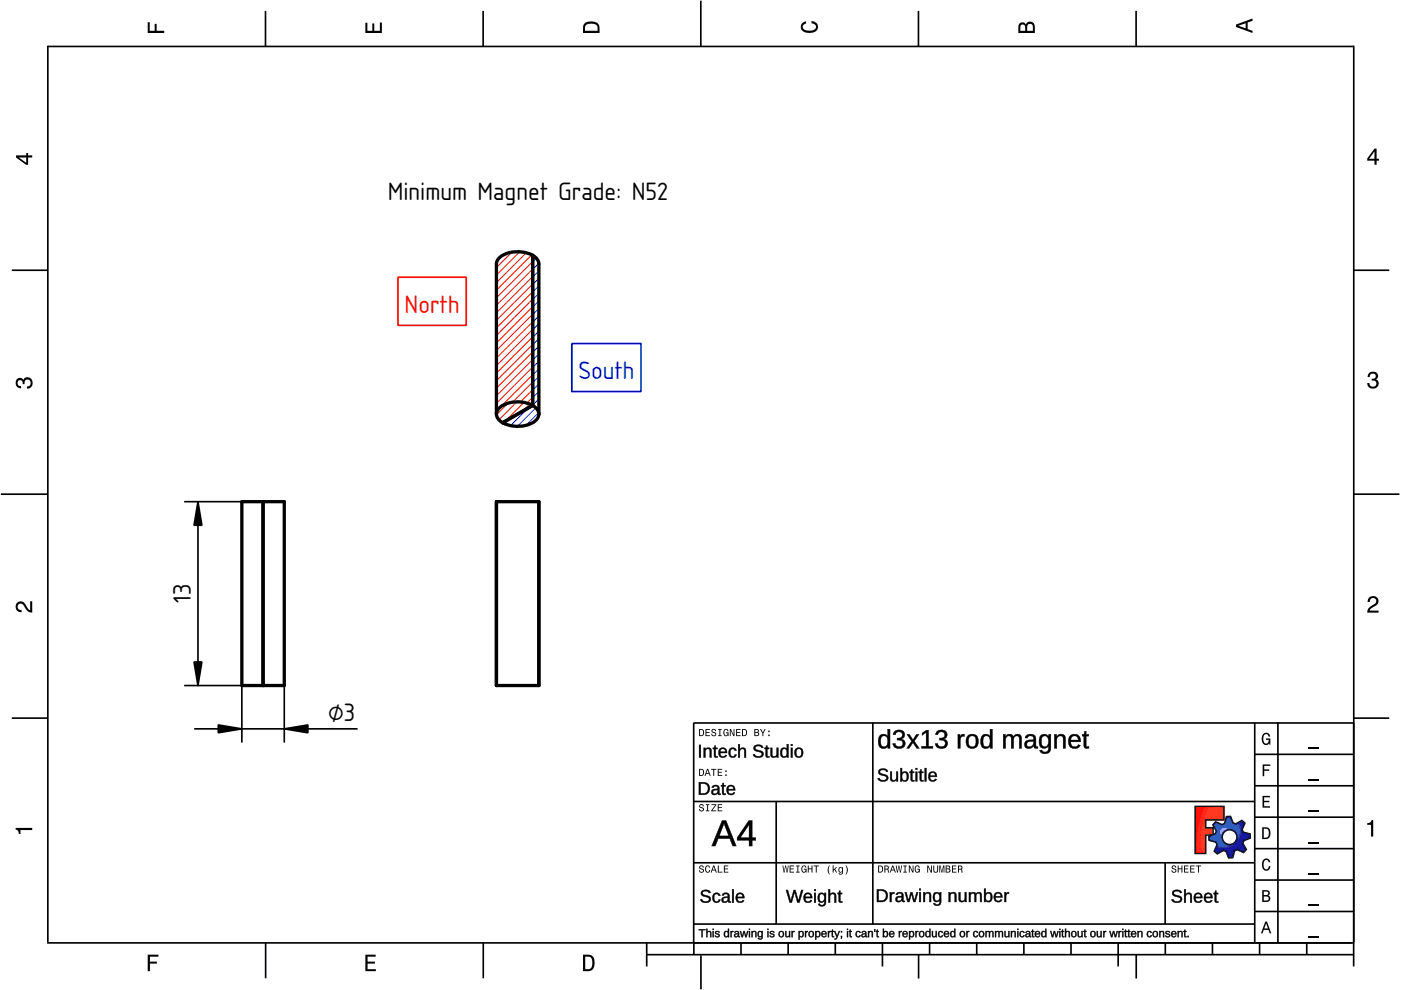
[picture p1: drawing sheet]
<svg xmlns="http://www.w3.org/2000/svg" width="297mm" height="210mm" viewBox="0 0 297 210" stroke-linecap="round" stroke-linejoin="round" font-family="sans-serif">
<defs><g id="words">
<g font-size="5">
<text x="82.2" y="42.4">Minimum Magnet Grade: N52</text>
<text x="40.4" y="127.8" transform="rotate(-90 40.4 127.8)">13</text>
<text x="69.5" y="152.9">⌀3</text>
</g>
<text font-size="5" fill="#f00" x="85.8" y="66.3">North</text>
<text font-size="5" fill="#00f" x="122.6" y="80.3">South</text>
</g></defs>
<g fill="none" stroke="#000" stroke-width=".35">
<path d="M10.1 9.7v190.1M10.1 9.9h277M56.3 2.3v7.5M102.4 2.3v7.5M148.6 .1v9.8M194.7 2.3v7.5M240.9 2.3v7.5M287 9.7v195.2M2.5 57.3h7.5M287.1 57.3h7.4M.2 104.8h10M287 104.8h9.7"/>
<path d="M2.5 152.3h7.5M147 153.3h140.1M147.1 153.3v49.1M185.1 153.2v42.8M266 159.9h21M266 153.3v46.7M270.9 153.3v46.7M287.1 152.3h7.4M147 169.9h119M164.6 169.9v26M266 179.9h21M266 173.3h21"/>
<path d="M266 166.6h21M10 199.9h277.1M56.3 199.9v7.5M102.5 199.9v7.5M137.1 199.9v5M147 195.9h119M147 182.9h119M157.1 199.9v2.5M167.1 199.9v2.5M177.1 199.9v2.5M187.1 199.9v5M197.1 199.9v2.5"/>
<path d="M207.1 199.9v2.5M217.1 199.9v2.5M227.1 199.9v2.5M237.1 199.9v5M247 182.9v13M247.1 199.9v2.5M257.1 199.9v2.5M266 193.3h21M266 186.6h21M267.1 199.9v2.5M277.1 199.9v2.5M137.1 202.4h150"/>
<path d="M148.6 202.6v7.2M194.8 202.4v5.1M240.9 202.4v5.1"/>
</g>
<g fill="#000">
<path d="M31.3 4.7h.4v1.8h1.1v-1.4h.4v1.4h1.6v.5h-3.5z" fill-rule="evenodd"/>
<path d="M77.5 4.8h.4v1.7h1v-1.5h.5v1.5h1.1v-1.7h.5v2.2h-3.5z" fill-rule="evenodd"/>
<path d="M124.1 4.9a2.19 2.19 0 0 0-.5 2.1h3.5v-1.2a1.42 1.42 0 0 0-1.7-1.3zM124.3 5.2a2.14 2.14 0 0 1 2.3 .3l.1 1h-2.7l.1-1z" fill-rule="evenodd"/>
<path d="M170.1 4.9l.8-.4v.5a.7 .7 0 0 0-.7 .5 .7 .7 0 0 0 .3 .8 1.69 1.69 0 0 0 2.5-.6 .9 .9 0 0 0-.9-.8v-.5a1.24 1.24 0 0 1 1.3 1.1 1.24 1.24 0 0 1-1 1.4 2.22 2.22 0 0 1-2.5-.7l-.1-.5z" fill-rule="evenodd"/>
<path d="M216.1 5l-.2 .8v1.2h3.5v-1.3a.98 .98 0 0 0-.7-1.1 .98 .98 0 0 0-1.2 .6 .84 .84 0 0 0-1.4-.2zM216.4 5.3a.54 .54 0 0 1 .7-.1 .54 .54 0 0 1 .3 .6v.7h-1.1zM217.9 5.2a.62 .62 0 0 1 .7-.1 .62 .62 0 0 1 .4 .6v.8h-1.2z" fill-rule="evenodd"/>
<path d="M262.1 5.2v.5l3.5 1.3v-.5l-1.1-.3v-1.4l1.1-.4v-.5zM262.6 5.5l1.5-.6v1.1z" fill-rule="evenodd"/>
<path d="M3.4 32.9v.5l2.1 1.5h.5v-1.5h.8v-.5h-.8v-.5h-.4v.5zM4 33.4h1.6v1.1z" fill-rule="evenodd"/>
<path d="M291.4 31.5l-1.5 2.1v.5h1.5v.8h.5v-.8h.5v-.4h-.5v-2.2zM291.4 32.1v1.6h-1.1z" fill-rule="evenodd"/>
<path d="M3.6 80.4a.86 .86 0 0 1 1.4 .1 1.06 1.06 0 0 1 1.2-.5 1.06 1.06 0 0 1 .7 1.2 1.1 1.1 0 0 1-1.2 1.2v-.4a.71 .71 0 0 0 .8-1 .71 .71 0 0 0-1.3-.1v.6h-.4a.61 .61 0 0 0-.3-.8 .61 .61 0 0 0-.8 .2 .61 .61 0 0 0 .2 .8l.6 .2v.4a1.15 1.15 0 0 1-1.2-.6 1.15 1.15 0 0 1 .3-1.3z" fill-rule="evenodd"/>
<path d="M290.3 79.1a1.08 1.08 0 0 1 1.3-.2 1.08 1.08 0 0 1 .5 1.3l-.4 .2a1.06 1.06 0 0 1 .6 1.3 1.06 1.06 0 0 1-1.2 .7 1.1 1.1 0 0 1-1.2-1.2h.4a.71 .71 0 0 0 1 .8 .71 .71 0 0 0 .1-1.3h-.6v-.4a.61 .61 0 0 0 .8-.3 .61 .61 0 0 0-.2-.8 .61 .61 0 0 0-.8 .2l-.2 .5h-.4z" fill-rule="evenodd"/>
<path d="M3.6 127.8a1.22 1.22 0 0 1 2 .7l.4 .6 .4 .3v-1.9h.4v2.4a1.8 1.8 0 0 1-1.7-1.4 .71 .71 0 0 0-.9-.5 .71 .71 0 0 0-.5 .8 .71 .71 0 0 0 .9 .6v.4a1.18 1.18 0 0 1-1.2-.6 1.18 1.18 0 0 1 .2-1.4z" fill-rule="evenodd"/>
<path d="M290.3 126.7a1.18 1.18 0 0 1 1.9 .3 1.18 1.18 0 0 1-1 1.7l-.5 .3-.3 .5h1.9v.4h-2.4a1.8 1.8 0 0 1 1.4-1.7 .71 .71 0 0 0 .5-.9 .71 .71 0 0 0-.9-.5 .71 .71 0 0 0-.5 .8h-.4z" fill-rule="evenodd"/>
<path d="M148.2 154.6v1.5h.5a.77 .77 0 0 0 .6-.8 .77 .77 0 0 0-.6-.7zM148.4 154.8a.58 .58 0 0 1 .7 .5 .58 .58 0 0 1-.7 .6zM149.6 154.6v1.5h.9v-.2h-.7v-.5h.6v-.2h-.6v-.4h.7v-.2zM151 154.7a.53 .53 0 0 0 0 .6 .53 .53 0 0 0 .6 .2 .32 .32 0 0 1-.3 .5 .32 .32 0 0 1-.3-.4h-.2a.5 .5 0 0 0 .7 .5 .5 .5 0 0 0 .1-.8l-.4-.1a.28 .28 0 0 1-.1-.4 .28 .28 0 0 1 .4-.1 .28 .28 0 0 1 .1 .3h.2a.51 .51 0 0 0-.3-.4 .51 .51 0 0 0-.5 .1zM152.3 154.6v.2h.2v1.1h-.2v.2h.7v-.2h-.3v-1.1h.3v-.2zM153.5 154.7a.81 .81 0 0 0 .5 1.4l.3-.2 .2 .2v-.8h-.6v.1h.4l-.2 .5a.6 .6 0 0 1-.5-.6 .6 .6 0 0 1 .4-.6l.2 .3h.2l-.1-.3a.53 .53 0 0 0-.8 0zM154.7 154.6v1.5h.2v-1.3l.6 1.3h.2v-1.5h-.2v1.2l-.5-1.2zM156.1 154.6v1.5h.9v-.2h-.7v-.5h.6v-.2h-.6v-.4h.7v-.2zM157.3 154.6v1.5h.5a.77 .77 0 0 0 .6-.8 .77 .77 0 0 0-.6-.7zM157.5 154.8a.58 .58 0 0 1 .7 .5 .58 .58 0 0 1-.7 .6zM159.9 154.6v1.5h.6a.42 .42 0 0 0 .5-.3 .42 .42 0 0 0-.3-.5l.2-.2-.1-.4zM160.1 154.8h.3a.23 .23 0 0 1 .3 .2 .23 .23 0 0 1-.3 .2h-.3zM160.1 155.4h.4a.26 .26 0 0 1 .3 .2 .26 .26 0 0 1-.3 .3h-.4zM161.1 154.6l.5 .9v.6h.2v-.6l.5-.9h-.2l-.4 .7-.3-.7zM162.9 155.8v.3h.3v-.3zM162.9 154.9v.3h.3v-.3z" fill-rule="evenodd"/>
<path d="M267.8 155.7a.85 .85 0 0 1 .9-.3 .85 .85 0 0 1 .6 .8h-.3l-.1-.3a.49 .49 0 0 0-.4-.3 .49 .49 0 0 0-.5 .3 1.2 1.2 0 0 0 .4 1.8 .66 .66 0 0 0 .6-.8h-.6v-.3h.9v1.3h-.1l-.1-.3-.3 .3a.85 .85 0 0 1-1.2-.7v-1.1z" fill-rule="evenodd"/>
<path d="M3.3 175.5h3.5v.5h-2.5v.8h-.3a.77 .77 0 0 0-.7-.9z" fill-rule="evenodd"/>
<path d="M148.4 170.6a.53 .53 0 0 0 0 .6 .53 .53 0 0 0 .6 .2 .32 .32 0 0 1-.3 .5 .32 .32 0 0 1-.3-.4h-.2a.5 .5 0 0 0 .7 .6 .5 .5 0 0 0 .1-.9l-.4-.1a.28 .28 0 0 1-.1-.4 .28 .28 0 0 1 .4-.1 .28 .28 0 0 1 .1 .4h.2a.51 .51 0 0 0-.3-.5 .51 .51 0 0 0-.5 .1zM149.7 170.5v.2h.2v1.1h-.2v.2h.7v-.2h-.3v-1.1h.3v-.2zM150.8 170.5v.2h.8l-.8 1.3h1.1v-.2h-.9l.9-1.3zM152.2 170.5v1.5h.9v-.2h-.7v-.5h.6v-.2h-.6v-.4h.7v-.2z" fill-rule="evenodd"/>
<path d="M148.2 163v1.5h.5a.77 .77 0 0 0 .6-.7 .77 .77 0 0 0-.6-.8zM148.4 163.2a.57 .57 0 0 1 .7 .6 .57 .57 0 0 1-.7 .5zM149.9 163l-.5 1.5h.2l.1-.4h.6l.2 .4h.2l-.6-1.5zM150 163.2l.3 .7h-.5zM150.8 163v.2h.4v1.3h.2v-1.3h.5v-.2zM152.2 163v1.5h.9v-.2h-.7v-.5h.6v-.2h-.6v-.4h.7v-.2zM153.8 164.2v.3h.3v-.3zM153.8 163.4v.3h.3v-.3z" fill-rule="evenodd"/>
<path d="M253.4 171h6.1v2.8h-3.9v1.7h1.6v1.5h-1.6v4h-2.2z" fill-rule="evenodd"/>
<path d="M257.7 174.3l-.5 .6 .7 1.3-.2 .6-1.4 .5v.9l1.5 .4 .3 .5-.7 1.4 .7 .5 1.3-.7 .6 .2 .5 1.4 .9-.1 .3-1.4 .6-.3 1.4 .6 .5-.6-.7-1.3 .2-.6 1.4-.5-.1-.9-1.4-.4-.3-.5 .6-1.4-.6-.6-1.3 .8-.6-.2-.5-1.4h-.9l-.4 1.5-.5 .2zM259.1 177.5a1.6 1.6 0 0 1 3.2 0 1.6 1.6 0 0 1-3.2 0z" fill-rule="evenodd"/>
<path d="M267.7 168.7h1.5v.3h-1.2v.8h1.1v.3h-1.1v.8h1.3v.3h-1.6z" fill-rule="evenodd"/>
<path d="M267.7 162.1h1.6v.3h-1.3v.7h1.1v.3h-1.1v1.2h-.3z" fill-rule="evenodd"/>
<path d="M267.6 175.4v2.5h.8a1.37 1.37 0 0 0 .7-2.2 1.56 1.56 0 0 0-1.5-.3zM267.9 175.7a.98 .98 0 0 1 1.2 .7 .98 .98 0 0 1-.7 1.2h-.5z" fill-rule="evenodd"/>
<path d="M289.9 174.5a.77 .77 0 0 0 .9-.6h.4v3.5h-.5v-2.5h-.8z" fill-rule="evenodd"/>
<path d="M148.4 183.6a.53 .53 0 0 0 0 .6 .53 .53 0 0 0 .6 .2 .32 .32 0 0 1-.3 .5 .32 .32 0 0 1-.3-.4h-.2a.5 .5 0 0 0 .7 .6 .5 .5 0 0 0 .1-.9l-.4-.1a.28 .28 0 0 1-.1-.4 .28 .28 0 0 1 .4-.1 .28 .28 0 0 1 .1 .4h.2a.51 .51 0 0 0-.3-.5 .51 .51 0 0 0-.5 .1zM149.6 183.7l-.1 .2a.67 .67 0 0 0 .1 .9 .67 .67 0 0 0 .8 .1l.2-.4h-.2l-.2 .3a.6 .6 0 0 1-.5-.5 .6 .6 0 0 1 .4-.6l.3 .3h.2l-.2-.4a.5 .5 0 0 0-.8 .1zM151.2 183.5l-.5 1.5h.2l.1-.4h.6l.2 .4h.2l-.6-1.5zM151.3 183.7l.3 .7h-.5zM152.2 183.5v1.5h1v-.2h-.8v-1.3zM153.5 183.5v1.5h.9v-.2h-.7v-.5h.6v-.2h-.6v-.4h.7v-.2z" fill-rule="evenodd"/>
<path d="M165.9 183.5l.3 1.5h.1l.3-1.3 .2 1.3h.2l.2-1.5h-.1l-.2 1.3-.2-1.3h-.2l-.2 1.3-.2-1.3zM167.4 183.5v1.5h1v-.2h-.8v-.5h.7v-.2h-.7v-.4h.7v-.2zM168.8 183.5v.2h.3v1.1h-.3v.2h.7v-.2h-.2v-1.1h.2v-.2zM170.1 183.7a.82 .82 0 0 0 .5 1.3l.3-.2 .1 .2v-.8h-.5v.2h.3l-.2 .4a.6 .6 0 0 1-.5-.5 .6 .6 0 0 1 .5-.6l.2 .3h.2l-.2-.4a.53 .53 0 0 0-.7 .1zM171.3 183.5v1.5h.2v-.7h.6v.7h.2v-1.5h-.2v.6h-.6v-.6zM172.5 183.5v.2h.5v1.3h.2v-1.3h.4v-.2zM175.8 183.5a1.35 1.35 0 0 0 .2 1.9 1.84 1.84 0 0 1 0-1.9zM176.5 183.5v1.5h.2v-.4l.2-.2 .4 .6h.2l-.4-.7 .4-.5h-.2l-.6 .6v-.9zM177.9 184a.59 .59 0 0 0-.2 .7 .59 .59 0 0 0 .7 .3l.1-.2a.31 .31 0 0 1-.1 .5 .31 .31 0 0 1-.4-.2h-.2a.47 .47 0 0 0 .5 .4 .47 .47 0 0 0 .4-.5v-1.2h-.2v.2l-.3-.2zM178 184.1l.1-.1a.42 .42 0 0 1 .4 .4 .42 .42 0 0 1-.4 .5l-.1-.3zM179.3 183.5a1.85 1.85 0 0 1 0 1.9 1.22 1.22 0 0 0 0-1.9z" fill-rule="evenodd"/>
<path d="M186.2 183.5v1.5h.5a.77 .77 0 0 0 .6-.7 .77 .77 0 0 0-.6-.8zM186.4 183.7a.58 .58 0 0 1 .6 .6 .58 .58 0 0 1-.6 .5zM187.5 183.5v1.5h.2v-.6a.45 .45 0 0 1 .5 .1 .45 .45 0 0 1 .1 .5h.2l-.2-.7a.42 .42 0 0 0 .1-.5 .42 .42 0 0 0-.4-.3zM187.7 183.7h.2a.26 .26 0 0 1 .4 .3 .26 .26 0 0 1-.4 .2h-.2zM189.2 183.5l-.6 1.5h.2l.2-.4h.6l.1 .4h.2l-.5-1.5zM189.3 183.7l.2 .7h-.4zM189.9 183.5l.3 1.5h.2l.2-1.3 .2 1.3h.2l.3-1.5h-.2l-.2 1.3-.2-1.3h-.2l-.2 1.3-.2-1.3zM191.5 183.5v.2h.3v1.1h-.3v.2h.8v-.2h-.3v-1.1h.3v-.2zM192.7 183.5v1.5h.2v-1.2l.5 1.2h.3v-1.5h-.2v1.2l-.6-1.2zM194.1 183.7a.81 .81 0 0 0 .5 1.3l.3-.2 .1 .2v-.8h-.5v.2h.3l-.2 .4a.6 .6 0 0 1-.5-.5 .6 .6 0 0 1 .5-.6l.2 .3h.2l-.2-.4a.53 .53 0 0 0-.7 .1zM196.6 183.5v1.5h.2v-1.2l.6 1.2h.2v-1.5h-.2v1.2l-.6-1.2zM197.9 183.5v.9a.52 .52 0 0 0 .5 .6 .52 .52 0 0 0 .5-.6v-.9h-.2v.9a.33 .33 0 0 1-.3 .5 .33 .33 0 0 1-.3-.5v-.9zM199.2 183.5v1.5h.1v-1.4l.3 1.4h.2l.3-1.4v1.4h.1v-1.5h-.2l-.3 1.3-.3-1.3zM200.5 183.5v1.5h.6a.42 .42 0 0 0 .4-.3 .42 .42 0 0 0-.2-.5l.2-.2-.1-.4zM200.7 183.7h.3a.23 .23 0 0 1 .3 .2 .23 .23 0 0 1-.3 .2h-.3zM200.7 184.3h.3a.26 .26 0 0 1 .3 .3 .26 .26 0 0 1-.3 .2h-.3zM201.8 183.5v1.5h1v-.2h-.8v-.5h.7v-.2h-.7v-.4h.8v-.2zM203.1 183.5v1.5h.2v-.6a.45 .45 0 0 1 .5 .1 .45 .45 0 0 1 .1 .5h.2l-.2-.7a.42 .42 0 0 0 .1-.5 .42 .42 0 0 0-.4-.3zM203.3 183.7h.3a.26 .26 0 0 1 .3 .3 .26 .26 0 0 1-.4 .2h-.2z" fill-rule="evenodd"/>
<path d="M248.5 183.6a.53 .53 0 0 0 0 .6 .53 .53 0 0 0 .6 .2 .32 .32 0 0 1-.2 .5 .32 .32 0 0 1-.3-.4h-.2a.5 .5 0 0 0 .6 .6 .5 .5 0 0 0 .2-.9l-.4-.1a.28 .28 0 0 1-.1-.4 .28 .28 0 0 1 .3-.1 .28 .28 0 0 1 .2 .4h.2a.51 .51 0 0 0-.3-.5 .51 .51 0 0 0-.6 .1zM249.7 183.5v1.5h.2v-.7h.6v.7h.2v-1.5h-.2v.6h-.6v-.6zM251 183.5v1.5h1v-.2h-.8v-.5h.7v-.2h-.7v-.4h.8v-.2zM252.3 183.5v1.5h1v-.2h-.8v-.5h.7v-.2h-.7v-.4h.8v-.2zM253.5 183.5v.2h.5v1.3h.2v-1.3h.5v-.2z" fill-rule="evenodd"/>
<path d="M268.3 195.4l-1 2.5h.4l.2-.7h1l.3 .7h.3l-.9-2.5zM268.4 195.8l.4 1.1h-.7z" fill-rule="evenodd"/>
<path d="M267.6 188.7v2.5h1a.7 .7 0 0 0 .7-.5 .7 .7 0 0 0-.4-.8 .61 .61 0 0 0 .3-.8 .61 .61 0 0 0-.7-.4zM267.9 189h.6a.38 .38 0 0 1 .4 .4 .38 .38 0 0 1-.5 .4h-.5zM267.9 190.1h.6a.44 .44 0 0 1 .5 .4 .44 .44 0 0 1-.5 .4h-.6z" fill-rule="evenodd"/>
<path d="M267.8 182.3a.85 .85 0 0 1 .9-.3 .85 .85 0 0 1 .6 .8h-.3l-.1-.2a.47 .47 0 0 0-.4-.3 .47 .47 0 0 0-.4 .3 1.21 1.21 0 0 0 .4 1.7 .64 .64 0 0 0 .5-.7h.4a.89 .89 0 0 1-.8 1 .89 .89 0 0 1-1-.7v-1.1z" fill-rule="evenodd"/>
<path d="M31.3 202.4h2.3v.4h-1.8v1.1h1.5v.4h-1.5v1.6h-.5z" fill-rule="evenodd"/>
<path d="M77.5 202.4h2.1v.4h-1.7v1.1h1.6v.4h-1.6v1.2h1.8v.4h-2.2z" fill-rule="evenodd"/>
<path d="M123.6 202.4v3.5h1.2a1.42 1.42 0 0 0 1.3-1.7 1.38 1.38 0 0 0-1.3-1.8zM124.1 202.8l1 .1a1.89 1.89 0 0 1 0 2.5l-1 .1z" fill-rule="evenodd"/>
</g>
<path d="M277.3 158.6h2.2M277.3 178.6h2.2M277.3 172h2.2M277.3 165.3h2.2M277.3 198.6h2.2M277.3 192h2.2M277.3 185.3h2.2" fill="none" stroke="#000" stroke-width=".25"/>
<g fill="#000">
<path d="M186.6 155.9a1.05 1.05 0 0 1 1.6 .3v-1.6h.5v4.1h-.5v-.5a1.13 1.13 0 0 1-1.4 .4 1.13 1.13 0 0 1-.6-1.4l.2-1zM187 156.1a1.73 1.73 0 0 0 .2 2.2h.2a.9 .9 0 0 0 .8-1.2 .82 .82 0 0 0-.2-.9 .82 .82 0 0 0-1-.1zM189.7 155a1.19 1.19 0 0 1 1.5-.2 1.19 1.19 0 0 1 .5 1.4l-.7 .5a1.03 1.03 0 0 1 .9 1.2 1.03 1.03 0 0 1-1.3 .8l-.7-.1-.4-.4-.2-.5 .5-.1a.79 .79 0 0 0 1.1 .7 .79 .79 0 0 0 .3-1.2l-1-.2v-.4a.74 .74 0 0 0 1-.3 .74 .74 0 0 0-.2-1 .77 .77 0 0 0-1.2 .6h-.4zM192.3 155.7h.5l.8 1.2 .7-1.2h.5l-1 1.4 1.1 1.6h-.5l-.8-1.3-.8 1.3h-.6l1.1-1.6zM195.5 155.4l.9-.6h.5v3.4h.9v.5h-2.4v-.5h1v-2.9l-.9 .6zM198.7 155a1.19 1.19 0 0 1 1.5-.2 1.19 1.19 0 0 1 .5 1.4l-.7 .5a1.03 1.03 0 0 1 .9 1.2 1.03 1.03 0 0 1-1.3 .8l-.7-.1-.4-.4-.2-.5 .5-.1a.79 .79 0 0 0 1 .7 .79 .79 0 0 0 .4-1.2l-1-.2v-.4a.74 .74 0 0 0 1-.3 .74 .74 0 0 0-.2-1 .77 .77 0 0 0-1.2 .6h-.5zM203.1 155.7h.4l.1 .6a.71 .71 0 0 1 .9-.6v.4a.74 .74 0 0 0-.8 .2 .74 .74 0 0 0-.1 .8v1.6h-.5zM205.3 155.9a1.39 1.39 0 0 1 1.7 0 1.39 1.39 0 0 1 .4 1.6 1.32 1.32 0 0 1-1.5 1.2 1.32 1.32 0 0 1-1.1-1.5l.1-.6zM205.7 156.1a1.58 1.58 0 0 0 .2 2.2h.2a.88 .88 0 0 0 .8-1.1 .85 .85 0 0 0-.2-1 .85 .85 0 0 0-1-.1zM208.3 155.9a1.05 1.05 0 0 1 1.6 .3v-1.6h.5v4.1h-.5v-.5a1.13 1.13 0 0 1-1.4 .4 1.13 1.13 0 0 1-.6-1.4v-.6zM208.7 156.1a1.73 1.73 0 0 0 .2 2.2h.2a.9 .9 0 0 0 .8-1.2 .82 .82 0 0 0-.2-.9 .82 .82 0 0 0-1-.1zM212.7 155.7h.5v.5a.91 .91 0 0 1 .8-.5 .91 .91 0 0 1 .9 .5 .91 .91 0 0 1 1-.5 .91 .91 0 0 1 .7 1v2h-.5v-1.9a.65 .65 0 0 0-.7-.8 .65 .65 0 0 0-.5 .9v1.8h-.5v-1.9a.65 .65 0 0 0-.7-.8 .65 .65 0 0 0-.5 .9v1.8h-.5zM217.7 155.9a1.17 1.17 0 0 1 1.2-.3 1.17 1.17 0 0 1 .7 1v1.5l.2 .2h.3v.3a.59 .59 0 0 1-.7 .1 .59 .59 0 0 1-.2-.6 1 1 0 0 1-1.2 .6 1 1 0 0 1-.8-1.1l.5-.6 1.4-.1a.67 .67 0 0 0-.4-.9 .67 .67 0 0 0-.9 .5h-.5zM217.9 157.4a.61 .61 0 0 0 .1 .9 .61 .61 0 0 0 .9-.3l.2-.8zM220.6 156a1.04 1.04 0 0 1 1.7 .2v-.5h.5v2.9a1.24 1.24 0 0 1-1 1.2 1.24 1.24 0 0 1-1.4-.7l.5-.1a.73 .73 0 0 0 .9 .4 .73 .73 0 0 0 .5-.8v-.5a1.11 1.11 0 0 1-1.4 .5 1.11 1.11 0 0 1-.6-1.4zM221.1 156.1a1.67 1.67 0 0 0 .2 2.2 1.03 1.03 0 0 0 1-1.6 .75 .75 0 0 0-1.2-.6zM223.5 155.7h.5v.5a.99 .99 0 0 1 1.2-.5 .99 .99 0 0 1 .7 1v2h-.5v-1.9a.71 .71 0 0 0-.8-.8 .71 .71 0 0 0-.6 .9v1.8h-.4zM226.8 156a1.34 1.34 0 0 1 1.7-.2 1.34 1.34 0 0 1 .6 1.5h-2.1a.86 .86 0 0 0 .5 1 .86 .86 0 0 0 1.1-.4l.4 .1a1.4 1.4 0 0 1-1.8 .6 1.4 1.4 0 0 1-.7-1.8zM227.3 156.3l-.3 .6h1.6a.79 .79 0 0 0-.4-.8 .79 .79 0 0 0-.9 .2zM230 155.1h.3v.6h.5v.4h-.5v2l.1 .2h.5v.3l-.3 .1a.6 .6 0 0 1-.8-.7v-1.9h-.3v-.4h.3z"/>
<path d="M186.6 155.9a1.02 1.02 0 0 1 1.6 .3v-1.6h.5l.1 4.1h-.6v-.5a1.03 1.03 0 0 1-1.8 .2l-.2-.8a2.16 2.16 0 0 1 .4-1.7zM186.6 155.9a1.91 1.91 0 0 0 .4 2.7 1.17 1.17 0 0 0 1.3-.5l-.1 .6h.5v-4.1h-.5v1.6a.98 .98 0 0 0-1.6-.3zM187 156.2a1.71 1.71 0 0 0 .2 2.1h.5a1.41 1.41 0 0 0 0-2.2zM187 156.1a.86 .86 0 0 1 1 .1 .86 .86 0 0 1 .3 .9 .86 .86 0 0 1-.4 1.1 .86 .86 0 0 1-1.1-.1l-.1-1.3zM189.7 155a1.23 1.23 0 0 1 1.5-.2 1.23 1.23 0 0 1 .6 1.4l-.3 .3-.5 .2a1.05 1.05 0 0 1 1 1.2 1.05 1.05 0 0 1-1.4 .9 1.15 1.15 0 0 1-1.3-1.2h.5a.79 .79 0 0 0 .9 .7 .79 .79 0 0 0 .7-.9l-.4-.4h-.8v-.6a.73 .73 0 0 0 .9-.1 .73 .73 0 0 0 0-.9 .77 .77 0 0 0-1.3 .4h-.5zM189.8 155.1l-.4 .7h.4a.74 .74 0 0 1 .8-.7 .74 .74 0 0 1 .7 .8 .74 .74 0 0 1-.8 .6h-.3v.4a.83 .83 0 0 1 1.1 .2 .83 .83 0 0 1-.1 1.2 .83 .83 0 0 1-1.2-.1l-.2-.6-.5 .1a1.38 1.38 0 0 0 1.2 1 1.38 1.38 0 0 0 1.3-.8 1.07 1.07 0 0 0-.8-1.2 .94 .94 0 0 0 .8-1.2 .94 .94 0 0 0-1.2-.7zM192.2 155.7h.7l.7 1.2 .7-1.2h.6l-1.1 1.4 1.2 1.6h-.7l-.7-1.3-.8 1.3h-.6l1.1-1.6zM192.3 155.7l1 1.4-1.1 1.6h.6l.8-1.3 .8 1.3h.5l-1.1-1.6 1-1.4h-.5l-.7 1.2-.8-1.2zM195.5 155.4l.9-.6h.5v3.4h.9v.5h-2.5v-.5h1.1v-2.9l-.9 .7zM195.5 155.4v.5l.9-.7v3.1l-1-.1v.5h2.4v-.5l-1 .1 .1-3.5h-.5zM198.7 155a1.23 1.23 0 0 1 1.5-.2 1.23 1.23 0 0 1 .6 1.4l-.3 .3-.5 .2a1.05 1.05 0 0 1 1 1.2 1.05 1.05 0 0 1-1.4 .9 1.15 1.15 0 0 1-1.3-1.2h.5a.79 .79 0 0 0 .8 .7 .79 .79 0 0 0 .7-.9l-.3-.4h-.8v-.6a.73 .73 0 0 0 .9-.1 .73 .73 0 0 0 0-.9 .77 .77 0 0 0-1.3 .4h-.5zM198.8 155.1l-.5 .7h.5a.74 .74 0 0 1 .8-.7 .74 .74 0 0 1 .7 .8 .74 .74 0 0 1-.8 .6h-.3v.4a.83 .83 0 0 1 1.1 .2 .83 .83 0 0 1-.2 1.2 .83 .83 0 0 1-1.1-.1l-.2-.6-.5 .1a1.38 1.38 0 0 0 1.2 1 1.38 1.38 0 0 0 1.3-.8 1.07 1.07 0 0 0-.8-1.2 .94 .94 0 0 0 .8-1.2 .94 .94 0 0 0-1.2-.7zM203 155.7h.6v.6a.65 .65 0 0 1 .9-.6v.5a.69 .69 0 0 0-.7 .2 .69 .69 0 0 0-.2 .7v1.6h-.5zM203.1 155.7v3h.5l-.1-1.6a.74 .74 0 0 1 .2-.8 .74 .74 0 0 1 .8-.2v-.4a.96 .96 0 0 0-1 .7v-.7zM205.3 155.9a1.44 1.44 0 0 1 1.7 0 1.44 1.44 0 0 1 .5 1.6 1.36 1.36 0 0 1-1.6 1.2 1.36 1.36 0 0 1-1.1-1.5v-.6zM205.3 155.9a1.56 1.56 0 0 0-.5 1.7 1.56 1.56 0 0 0 1.3 1.1 1.33 1.33 0 0 0 1.3-1.9 1.25 1.25 0 0 0-.8-1.1 1.25 1.25 0 0 0-1.3 .2zM205.7 156.2a1.54 1.54 0 0 0 .2 2.1h.2a.84 .84 0 0 0 .8-1.1 .81 .81 0 0 0-.2-1 .81 .81 0 0 0-1 0zM205.6 156.1a.9 .9 0 0 1 1.1 .1 .9 .9 0 0 1 .3 1 .9 .9 0 0 1-.9 1.2 .9 .9 0 0 1-.8-1.2l.1-.7zM208.3 155.9a1.02 1.02 0 0 1 1.6 .3v-1.6h.5l.1 4.1h-.6v-.5a1.03 1.03 0 0 1-1.8 .2l-.2-.8a2.16 2.16 0 0 1 .4-1.7zM208.3 155.9a1.91 1.91 0 0 0 .4 2.7 1.17 1.17 0 0 0 1.3-.5l-.1 .6h.5v-4.1h-.5v1.6a.98 .98 0 0 0-1.6-.3zM208.7 156.2a1.71 1.71 0 0 0 .2 2.1h.5a1.41 1.41 0 0 0 0-2.2zM208.7 156.1a.86 .86 0 0 1 1 .1 .86 .86 0 0 1 .3 .9 .86 .86 0 0 1-.4 1.1 .86 .86 0 0 1-1.1-.1l-.1-1.3zM212.6 155.7h.6v.5a.9 .9 0 0 1 .8-.6 .9 .9 0 0 1 .9 .6 .93 .93 0 0 1 1.1-.6 .93 .93 0 0 1 .6 1.1v2h-.5v-1.9a.6 .6 0 0 0-.7-.7 .6 .6 0 0 0-.5 .8v1.8h-.5v-1.9a.6 .6 0 0 0-.7-.7 .6 .6 0 0 0-.5 .8v1.8h-.5zM212.7 155.7v3h.5l-.1-1.8a.69 .69 0 0 1 .6-.9 .69 .69 0 0 1 .8 .8l-.1 1.9h.5v-1.8a.69 .69 0 0 1 .5-.9 .69 .69 0 0 1 .8 .8l-.1 1.9h.5v-2a.91 .91 0 0 0-.7-1 .91 .91 0 0 0-1.1 .6 .91 .91 0 0 0-.8-.6 .91 .91 0 0 0-.9 .6l.1-.6zM217.6 155.9a1.26 1.26 0 0 1 2.1 .7v1.5l.1 .2h.3v.3a.6 .6 0 0 1-.6 .1 .6 .6 0 0 1-.3-.6h-.1a1.03 1.03 0 0 1-1.3 .7 1.03 1.03 0 0 1-.6-1.3 1.03 1.03 0 0 1 1.3-.7l.6 .1a.64 .64 0 0 0-.5-.8 .64 .64 0 0 0-.8 .4h-.5zM217.7 155.9l-.4 .6h.5a.62 .62 0 0 1 .4-.6 .62 .62 0 0 1 .7 .2l.2 .2 .1 .6h-.7a.94 .94 0 0 0-1.2 .5 .94 .94 0 0 0 .4 1.2 .94 .94 0 0 0 1.3-.3l.2-.3a.55 .55 0 0 0 .2 .6 .55 .55 0 0 0 .7 0v-.3l-.3 .1-.2-.3v-1.5a1.12 1.12 0 0 0-.7-.9 1.12 1.12 0 0 0-1.2 .2zM217.9 157.4a.57 .57 0 0 0 .1 .9 .57 .57 0 0 0 .9-.3l.2-.8zM217.9 157.3l1.2-.1a.85 .85 0 0 1-.3 1 .85 .85 0 0 1-1.1-.2zM220.7 155.8a1.01 1.01 0 0 1 1.6 .4v-.5h.6l-.1 2.9a1.28 1.28 0 0 1-1 1.3 1.28 1.28 0 0 1-1.4-.9h.5a.71 .71 0 0 0 .9 .4 .71 .71 0 0 0 .5-.8v-.5a1.06 1.06 0 0 1-1.3 .6 1.06 1.06 0 0 1-.7-1.1v-1.1zM220.6 156.1a2.3 2.3 0 0 0 .2 2.4 1.21 1.21 0 0 0 1.6-.4 1.01 1.01 0 0 1-.8 1.4l-.5-.1-.2-.4-.5 .1a1.22 1.22 0 0 0 1.4 .6 1.22 1.22 0 0 0 .9-1.1l.1-2.9h-.5v.6a.99 .99 0 0 0-1.7-.2zM221.1 156.2a1.64 1.64 0 0 0 .2 2 1.1 1.1 0 0 0 1-.6 1.1 1.1 0 0 0-.2-1.2l-.4-.3zM221.1 156.1a.96 .96 0 0 1 1.1 .2 .96 .96 0 0 1 .1 1.1 .83 .83 0 0 1-.9 1 .83 .83 0 0 1-.6-1.2v-.7zM223.5 155.7h.5v.5a1 1 0 0 1 1.2-.6 1 1 0 0 1 .8 1.1v2h-.6v-1.9a.66 .66 0 0 0-.8-.7 .66 .66 0 0 0-.5 .8v1.8h-.6zM223.5 155.7l.1 3h.4v-1.8a.75 .75 0 0 1 .6-.9 .75 .75 0 0 1 .9 .8l-.1 1.9h.5v-2a.97 .97 0 0 0-.8-1 .97 .97 0 0 0-1.1 .6v-.6zM226.8 156a1.36 1.36 0 0 1 1.7-.3 1.36 1.36 0 0 1 .6 1.6h-2a.84 .84 0 0 0 .5 .9 .84 .84 0 0 0 1-.4l.5 .2a1.44 1.44 0 0 1-1.9 .6 1.44 1.44 0 0 1-.7-1.8zM226.9 156.1a1.53 1.53 0 0 0-.3 1.7 1.53 1.53 0 0 0 1.7 .8l.7-.5-.4-.2a.78 .78 0 0 1-1.2 .4l-.3-.4-.1-.7 2.1 .1a1.3 1.3 0 0 0-.7-1.5 1.3 1.3 0 0 0-1.5 .3zM227.3 156.3l-.3 .6h1.6a.75 .75 0 0 0-.4-.8 .75 .75 0 0 0-.9 .2zM227.2 156.2a.81 .81 0 0 1 1-.2 .81 .81 0 0 1 .4 1h-1.6zM229.9 155h.4v.7h.6v.4h-.6v2l.2 .1h.4v.4a.79 .79 0 0 1-1.2-.6l.1-1.9h-.4v-.4h.4zM230 155.1l-.2 .7-.3-.1v.4l.3-.1v2a.65 .65 0 0 0 .4 .6 .65 .65 0 0 0 .7 0v-.3h-.5l-.2-.4v-1.9l.6 .1v-.4l-.6 .1 .1-.7z"/>
<path d="M148.2 157.9h.4v2.7h-.4zM148.2 157.9v2.7h.4v-2.7zM149.1 158.5h.5l-.1 .4a.7 .7 0 0 1 .9-.4 .7 .7 0 0 1 .5 .7v1.4h-.4v-1.3a.45 .45 0 0 0-.5-.5 .45 .45 0 0 0-.4 .6v1.2h-.4zM149.2 158.6v2h.3v-1.2a.53 .53 0 0 1 .5-.7 .53 .53 0 0 1 .5 .6v1.3h.3v-1.4a.69 .69 0 0 0-.5-.6 .69 .69 0 0 0-.8 .4v-.4zM151.5 158.1h.3l-.1 .5 .4-.1v.4h-.4l.1 1.3 .4 .1-.1 .3h-.6l-.1-.2v-1.6l-.3 .1v-.4l.3 .1zM151.5 158.1l-.1 .5h-.2v.2h.2l.1 1.6 .6 .2v-.3l-.3 .1-.1-.3v-1.3h.4v-.2h-.4v-.5zM152.5 158.8a.95 .95 0 0 1 1.2-.2 .95 .95 0 0 1 .4 1.1h-1.4a.57 .57 0 0 0 .4 .6 .57 .57 0 0 0 .7-.3l.3 .1a.89 .89 0 0 1-.7 .6 .89 .89 0 0 1-.9-.3l-.2-.8zM152.6 158.8a1.03 1.03 0 0 0-.1 1.3 1.03 1.03 0 0 0 1.3 .4l.3-.3-.3-.1a.62 .62 0 0 1-.8 .3 .62 .62 0 0 1-.3-.8l1.4 .1a.89 .89 0 0 0-.4-1 .89 .89 0 0 0-1.1 .1zM152.9 159l-.2 .4h1.1l-.4-.6zM152.8 158.9a.57 .57 0 0 1 .7-.1 .57 .57 0 0 1 .3 .6h-1.2zM154.7 158.8a.86 .86 0 0 1 .9-.3 .86 .86 0 0 1 .6 .7h-.4a.5 .5 0 0 0-.7-.4 .5 .5 0 0 0-.2 .8 .5 .5 0 0 0 .2 .7 .5 .5 0 0 0 .7-.4h.4a.83 .83 0 0 1-.8 .8 .83 .83 0 0 1-.9-.5v-.9zM154.7 158.8a1.01 1.01 0 0 0-.1 1.3 1.01 1.01 0 0 0 1.1 .4l.4-.5h-.3a.5 .5 0 0 1-.6 .4 .5 .5 0 0 1-.4-.6 .67 .67 0 0 1 .1-.8 .67 .67 0 0 1 .8-.1l.1 .3 .3-.1a.82 .82 0 0 0-1.4-.3zM156.5 157.8h.4l-.1 1.1a.7 .7 0 0 1 .9-.4 .7 .7 0 0 1 .5 .7v1.4h-.4v-1.3a.45 .45 0 0 0-.5-.5 .45 .45 0 0 0-.4 .6v1.2h-.4zM156.5 157.8v2.8h.4l-.1-1.2a.53 .53 0 0 1 .5-.7 .53 .53 0 0 1 .6 .6l-.1 1.3h.4l-.1-1.4a.69 .69 0 0 0-.5-.6 .69 .69 0 0 0-.8 .4l.1-1.2zM159.9 158.2a1.24 1.24 0 0 1 2 .3l-.4 .1a.69 .69 0 0 0-.7-.4 .69 .69 0 0 0-.6 .5l.2 .2a1.87 1.87 0 0 1 1.5 .8 1.04 1.04 0 0 1-1.6 .9 .73 .73 0 0 1-.7-.7l.4-.1a.84 .84 0 0 0 1.5 .1 .69 .69 0 0 0-.8-.5 .83 .83 0 0 1-.8-1.2zM159.9 158.3a.82 .82 0 0 0 .2 .8 .82 .82 0 0 0 .8 .3 .55 .55 0 0 1 .7 .6 .55 .55 0 0 1-.8 .4l-.6-.1-.2-.4-.3 .1a1.3 1.3 0 0 0 2.1 .1 .82 .82 0 0 0-.9-1 .51 .51 0 0 1-.8-.4 .51 .51 0 0 1 .7-.6l.5 .1 .2 .4 .3-.1a1.18 1.18 0 0 0-1.9-.2zM162.4 158.1h.3v.5l.4-.1v.4h-.4v1.3l.4 .1v.3h-.6l-.1-.2-.1-1.6-.2 .1v-.4l.3 .1zM162.5 158.1l-.1 .5h-.3v.2h.3v1.6l.7 .2v-.3l-.3 .1-.2-.3v-1.3h.5v-.2h-.5l.1-.5zM163.3 158.5h.5v1.4a.45 .45 0 0 0 .5 .5 .45 .45 0 0 0 .3-.7v-1.2h.5v2.1h-.4v-.3a.7 .7 0 0 1-.8 .4 .7 .7 0 0 1-.6-.8zM163.4 158.6v1.3a.69 .69 0 0 0 .6 .7 .69 .69 0 0 0 .7-.4v.4h.3v-2h-.3v1.1a.53 .53 0 0 1-.4 .7 .53 .53 0 0 1-.6-.5v-1.3zM165.6 158.8a.71 .71 0 0 1 1.2 .1v-1.1h.4v2.8h-.4v-.3a.72 .72 0 0 1-.7 .4 .72 .72 0 0 1-.6-.5l-.1-.6zM165.7 158.8l-.2 .8a.77 .77 0 0 0 .4 .9 .77 .77 0 0 0 1-.3v.4h.3v-2.8h-.4v1.1a.73 .73 0 0 0-1.1-.1zM166 159a.95 .95 0 0 0 .3 1.3 .82 .82 0 0 0 .5-.7 .82 .82 0 0 0-.5-.8zM166 158.8a.61 .61 0 0 1 .7 .1 .61 .61 0 0 1 .2 .7 .61 .61 0 0 1-.6 .8 .61 .61 0 0 1-.5-.8zM167.6 158.5h.5v2.1h-.5zM167.7 158.6v2h.3v-2zM167.6 157.8h.5v.4h-.5zM167.7 157.8v.3h.3v-.3zM168.8 158.7a1.02 1.02 0 0 1 1.2 0 1.02 1.02 0 0 1 .3 1.2 1 1 0 0 1-1.3 .7 1 1 0 0 1-.6-1.4zM168.7 158.8a1.04 1.04 0 0 0-.2 1.2 1.04 1.04 0 0 0 1.1 .6 1.02 1.02 0 0 0 .6-1.3 1.02 1.02 0 0 0-1.2-.7zM169.1 158.9a.9 .9 0 0 0 .3 1.4 .82 .82 0 0 0 .5-.7 .82 .82 0 0 0-.5-.8zM169 158.8a.64 .64 0 0 1 .8 .1 .64 .64 0 0 1 .2 .7 .64 .64 0 0 1-.6 .8 .64 .64 0 0 1-.6-.8z"/>
<path d="M148.2 157.9h.4v2.7h-.4zM149.2 158.6h.3v.3a.69 .69 0 0 1 .8-.4 .69 .69 0 0 1 .5 .7v1.4h-.3v-1.3a.49 .49 0 0 0-.5-.5 .49 .49 0 0 0-.5 .6v1.2h-.3zM151.5 158.1h.2v.5h.4v.2h-.4v1.3l.1 .2h.3v.3h-.3l-.4-.2v-1.6h-.2v-.2h.2zM152.6 158.8a.93 .93 0 0 1 1.1-.2 .93 .93 0 0 1 .4 1.1h-1.4a.59 .59 0 0 0 .4 .7 .59 .59 0 0 0 .7-.3l.3 .1a.98 .98 0 0 1-1.3 .3 .98 .98 0 0 1-.4-1.2zM152.8 158.9l-.1 .5h1.1a.55 .55 0 0 0-.3-.6 .55 .55 0 0 0-.7 .1zM154.7 158.8a.83 .83 0 0 1 1.4 .3l-.3 .1a.52 .52 0 0 0-.7-.4 .52 .52 0 0 0-.3 .8 .53 .53 0 0 0 .3 .7 .53 .53 0 0 0 .7-.3h.3a.86 .86 0 0 1-1 .6 .86 .86 0 0 1-.6-1zM156.5 157.8h.4l-.1 1.1a.69 .69 0 0 1 .8-.4 .69 .69 0 0 1 .6 .7v1.4h-.4v-1.3a.49 .49 0 0 0-.5-.5 .49 .49 0 0 0-.4 .6v1.2h-.4zM159.9 158.2a1.21 1.21 0 0 1 1.9 .3l-.3 .1a.7 .7 0 0 0-.7-.4 .7 .7 0 0 0-.7 .5l.8 .4a.82 .82 0 0 1 1 .8 .82 .82 0 0 1-1.1 .7 .98 .98 0 0 1-1.1-.6l.3-.1a.85 .85 0 0 0 .8 .5 .85 .85 0 0 0 .7-.5 1.91 1.91 0 0 0-1.4-.7l-.3-.4zM162.5 158.1h.2v.5h.4v.2h-.4v1.3l.1 .2h.3v.3h-.3l-.4-.2-.1-1.6h-.2v-.2h.3zM163.4 158.6h.3v1.3a.49 .49 0 0 0 .6 .5 .49 .49 0 0 0 .4-.7v-1.1h.3v2h-.3v-.3a.69 .69 0 0 1-.8 .3 .69 .69 0 0 1-.5-.7zM165.6 158.8a.73 .73 0 0 1 1.2 .1v-1.1h.4v2.8h-.3l-.1-.3a.78 .78 0 0 1-1 .3 .78 .78 0 0 1-.4-1zM166 158.9a.98 .98 0 0 0 .3 1.5 .86 .86 0 0 0 .5-.8 .86 .86 0 0 0-.5-.8zM167.7 158.6h.3v2h-.3zM167.7 157.8h.3v.3h-.3zM168.8 158.7a.98 .98 0 0 1 1.2 0 .98 .98 0 0 1 .3 1.2 .96 .96 0 0 1-1.3 .7 .96 .96 0 0 1-.5-1.4zM169 158.9a.94 .94 0 0 0 .4 1.5 .86 .86 0 0 0 .5-.8 .86 .86 0 0 0-.5-.8z"/>
<path d="M148.2 165.9h.9a1.33 1.33 0 0 1 1.4 1.2 1.33 1.33 0 0 1-1.3 1.4h-1zM148.5 166.1v2.1h.6a1.04 1.04 0 0 0 1-1.1 1.04 1.04 0 0 0-1-1zM151.2 166.6a.81 .81 0 0 1 .8-.2 .81 .81 0 0 1 .5 .7v1l.3 .2v.2h-.4l-.2-.4a.69 .69 0 0 1-.9 .5 .69 .69 0 0 1-.5-.8 .69 .69 0 0 1 .9-.5h.5a.47 .47 0 0 0-.4-.6 .47 .47 0 0 0-.5 .3h-.4zM151.3 167.6a.42 .42 0 0 0 0 .7 .42 .42 0 0 0 .7-.2l.2-.6zM153.2 166h.2v.5h.4v.2h-.4v1.3l.2 .3h.3v.2h-.4l-.3-.2-.1-1.6h-.2v-.2h.2zM154.3 166.7a.93 .93 0 0 1 1.1-.2 .93 .93 0 0 1 .5 1.1h-1.5a.59 .59 0 0 0 .4 .7 .59 .59 0 0 0 .7-.3l.3 .1a.98 .98 0 0 1-1.3 .4 .98 .98 0 0 1-.4-1.3zM154.6 166.9l-.2 .4h1.1a.55 .55 0 0 0-.3-.6 .55 .55 0 0 0-.6 .2z"/>
<path d="M148.1 165.8h1a1.38 1.38 0 0 1 1.4 1.3 1.38 1.38 0 0 1-1.3 1.5h-1.1zM148.2 165.9v2.6h1a1.29 1.29 0 0 0 1.2-1.4 1.29 1.29 0 0 0-1.3-1.2zM148.5 166.1v2.1h.6a1 1 0 0 0 1-1.1 1 1 0 0 0-1-.9zM148.5 166.1a1.19 1.19 0 0 1 1.6 1.3 .96 .96 0 0 1-1 .9h-.6zM151.1 166.5a.85 .85 0 0 1 .9-.1 .85 .85 0 0 1 .6 .7v1l.3 .2a.37 .37 0 0 1-.5 .3 .37 .37 0 0 1-.3-.5h.1a.73 .73 0 0 1-.9 .5 .73 .73 0 0 1-.5-.9 .73 .73 0 0 1 .9-.5l.4 .1a.44 .44 0 0 0-.3-.5 .44 .44 0 0 0-.5 .3l-.4-.1zM151.2 166.6l-.3 .4h.3a.5 .5 0 0 1 .7-.4 .5 .5 0 0 1 .3 .7h-.5a.66 .66 0 0 0-.8 .5 .66 .66 0 0 0 .5 .8 .66 .66 0 0 0 .8-.5l.2 .4h.4v-.2h-.2l-.1-.2v-1a.77 .77 0 0 0-.5-.6 .77 .77 0 0 0-.8 .1zM151.3 167.7a.38 .38 0 0 0 .1 .6 .38 .38 0 0 0 .5-.2l.3-.6zM151.3 167.6l.9-.1a.57 .57 0 0 1-.3 .7 .57 .57 0 0 1-.8-.2zM153.2 166h.3l-.1 .5 .5-.1v.4h-.5l.1 1.3 .4 .1v.3h-.6l-.2-.1v-1.7l-.3 .1v-.4l.3 .1zM153.2 166v.5h-.3v.2h.3v1.6l.7 .2v-.2h-.4l-.1-.3v-1.3h.4v-.2h-.4v-.5zM154.3 166.7a.95 .95 0 0 1 1.1-.2 .95 .95 0 0 1 .5 1.1h-1.4a.57 .57 0 0 0 .3 .6 .57 .57 0 0 0 .7-.3l.3 .1a.89 .89 0 0 1-.7 .7 .89 .89 0 0 1-.8-.4l-.3-.8zM154.3 166.7a1.03 1.03 0 0 0-.1 1.4 1.03 1.03 0 0 0 1.3 .3l.3-.3-.2-.1a.62 .62 0 0 1-.8 .3 .62 .62 0 0 1-.4-.8l1.4 .1a.89 .89 0 0 0-.4-1 .89 .89 0 0 0-1.1 .1zM154.6 166.9l-.2 .4h1.1l-.3-.5zM154.5 166.8a.57 .57 0 0 1 .7-.1 .57 .57 0 0 1 .3 .7h-1.1z"/>
<path d="M153.1 173.9h.9l2.2 5.5h-.9l-.6-1.6h-2.4l-.6 1.6h-.9zM153.1 174l-2.2 5.4h.8l.5-1.6h2.6l.5 1.6h.8l-2.2-5.4zM153.5 174.6l-1 2.6h2zM153.5 174.4l1.1 2.9h-2.2zM158.7 173.9h.8v3.7h.8v.6h-.8v1.2h-.7v-1.2h-2.6v-.6zM158.7 174l-2.4 3.6v.6l2.6-.1-.1 1.3h.7l-.1-1.3 .8 .1v-.6l-.8 .1 .1-3.7zM158.8 174.8l-.1 .4-1.7 2.4h1.8zM158.8 174.7l.1 3h-2.1z"/>
<path d="M153.1 174h.8l2.2 5.4h-.8l-.6-1.6h-2.4l-.6 1.6h-.8zM153.5 174.5l-1 2.7h2zM158.7 174h.8v3.6h.7v.6h-.7v1.2h-.7v-1.2h-2.5v-.6zM158.8 174.8l-1.9 2.8h1.9z"/>
<path d="M186.3 163.3a1.21 1.21 0 0 1 2 .3h-.4a.7 .7 0 0 0-.7-.4 .7 .7 0 0 0-.6 .6l.7 .3a.82 .82 0 0 1 1 .9 .82 .82 0 0 1-1.1 .7 .98 .98 0 0 1-1.1-.7h.3a.85 .85 0 0 0 .8 .4 .85 .85 0 0 0 .8-.5 1.91 1.91 0 0 0-1.5-.7l-.3-.4zM188.7 163.6h.4v1.3a.49 .49 0 0 0 .5 .5 .49 .49 0 0 0 .4-.6v-1.2h.4v2.1h-.3v-.4a.69 .69 0 0 1-.8 .4 .69 .69 0 0 1-.6-.7zM190.9 162.9h.3v1a.78 .78 0 0 1 1-.2 .78 .78 0 0 1 .4 .9 .83 .83 0 0 1-.9 1.1l-.5-.4v.4h-.3zM191.5 163.9a.92 .92 0 0 0 .3 1.6 .91 .91 0 0 0 0-1.7zM193.2 163.2h.2v.4h.4v.3h-.4v1.3l.1 .2h.3v.2l-.3 .1-.4-.2v-1.6h-.2v-.3h.2zM194.1 163.6h.4v2.1h-.4zM194.1 162.9h.4v.3h-.4zM195.1 163.2h.3v.4h.3v.3h-.3v1.3l.1 .2h.3v.2l-.4 .1-.3-.2-.1-1.6h-.2v-.3h.2zM196.1 162.9h.3v2.8h-.3zM197.1 163.9a.93 .93 0 0 1 1.1-.2 .93 .93 0 0 1 .4 1h-1.4a.59 .59 0 0 0 .3 .7 .59 .59 0 0 0 .8-.3l.3 .1a.98 .98 0 0 1-1.3 .4 .98 .98 0 0 1-.4-1.3zM197.3 164l-.1 .5h1.1a.55 .55 0 0 0-.3-.6 .55 .55 0 0 0-.7 .1z"/>
<path d="M186.3 163.3a1.24 1.24 0 0 1 2 .3l-.4 .1a.69 .69 0 0 0-.7-.4 .69 .69 0 0 0-.6 .5l.2 .2a1.87 1.87 0 0 1 1.5 .8 1.04 1.04 0 0 1-1.5 .9 .73 .73 0 0 1-.7-.7l.3-.1a.84 .84 0 0 0 1.5 0 .69 .69 0 0 0-.8-.4 .83 .83 0 0 1-.8-1.2zM186.4 163.3a.82 .82 0 0 0 .1 .9 .82 .82 0 0 0 .8 .2 .55 .55 0 0 1 .7 .6 .55 .55 0 0 1-.8 .5l-.5-.2-.3-.3h-.3a1.3 1.3 0 0 0 2.1 .1 .82 .82 0 0 0-.9-.9v-.1a.51 .51 0 0 1-.7-.4 .51 .51 0 0 1 .6-.5l.5 .1 .2 .3h.4a1.18 1.18 0 0 0-1.9-.3zM188.7 163.6h.4v1.3a.45 .45 0 0 0 .5 .5 .45 .45 0 0 0 .4-.6v-1.2h.4v2.1h-.4v-.4a.7 .7 0 0 1-.8 .4 .7 .7 0 0 1-.5-.7zM188.7 163.6l.1 1.4a.69 .69 0 0 0 .5 .6 .69 .69 0 0 0 .8-.3v.4h.3v-2.1h-.4l.1 1.2a.53 .53 0 0 1-.5 .7 .53 .53 0 0 1-.6-.6l.1-1.3zM190.9 162.8h.4l-.1 1.1a.72 .72 0 0 1 .7-.4 .72 .72 0 0 1 .7 .5l.1 .3a.96 .96 0 0 1-.2 1.1 .96 .96 0 0 1-1 .3l-.3-.4 .1 .4h-.5zM190.9 162.9v2.8h.3v-.4a.7 .7 0 0 0 .8 .4 .7 .7 0 0 0 .5-.6l.1-.5a.77 .77 0 0 0-.4-.9 .77 .77 0 0 0-1 .3v-1.1zM191.5 164a.88 .88 0 0 0 .3 1.4 .87 .87 0 0 0 0-1.5zM191.5 163.9a.6 .6 0 0 1 .7 0 .6 .6 0 0 1 .1 .7 .61 .61 0 0 1-.5 .9 .61 .61 0 0 1-.6-.8zM193.2 163.1h.3l-.1 .5h.5v.3h-.5l.1 1.4h.4v.4h-.7l-.1-.2v-1.6h-.3v-.3h.3zM193.2 163.2l-.1 .5-.2-.1v.3l.2-.1 .1 1.7 .6 .1v-.2h-.3l-.1-.2v-1.4l.4 .1v-.3l-.4 .1v-.5zM194.1 163.6h.4v2.1h-.4zM194.1 163.6v2.1h.4v-2.1zM194.1 162.8h.4v.4h-.4zM194.1 162.9v.3h.4v-.3zM195.1 163.1h.3v.5h.4v.3h-.4v1.4h.4v.4h-.6l-.2-.2v-1.6h-.3v-.3h.3zM195.1 163.2v.5l-.3-.1v.3l.3-.1v1.7l.7 .1v-.2h-.3l-.2-.2v-1.4l.4 .1v-.3l-.4 .1 .1-.5zM196 162.8h.4v2.9h-.4zM196.1 162.9v2.8h.3v-2.8zM197 163.8a.95 .95 0 0 1 1.2-.2 .95 .95 0 0 1 .4 1.2l-1.4-.1a.57 .57 0 0 0 .4 .7 .57 .57 0 0 0 .7-.3l.3 .1a.89 .89 0 0 1-.7 .6 .89 .89 0 0 1-.9-.3l-.2-.9zM197.1 163.9a1.03 1.03 0 0 0-.1 1.3 1.03 1.03 0 0 0 1.3 .3l.3-.3-.3-.1a.62 .62 0 0 1-.8 .4 .62 .62 0 0 1-.3-.8h1.4a.89 .89 0 0 0-.4-1 .89 .89 0 0 0-1.1 .2zM197.4 164l-.2 .5h1.1l-.4-.6zM197.3 164a.57 .57 0 0 1 .7-.2 .57 .57 0 0 1 .3 .7h-1.2z"/>
<path d="M148.2 197h1.3v.2h-.5v1.5h-.3v-1.5h-.5zM149.8 196.9h.2v.7a.43 .43 0 0 1 .5-.2 .43 .43 0 0 1 .3 .4v.9h-.2v-.8a.31 .31 0 0 0-.4-.4 .31 .31 0 0 0-.2 .4v.8h-.2zM151.1 197.4h.2v1.3h-.2zM151.1 196.9h.2v.2h-.2zM151.7 197.5l.6-.1 .3 .3h-.2a.27 .27 0 0 0-.3-.2 .27 .27 0 0 0-.2 .4l.5 .1a.35 .35 0 0 1 .2 .4 .35 .35 0 0 1-.3 .3l-.6-.1-.1-.2h.1a.31 .31 0 0 0 .4 .2 .31 .31 0 0 0 .3-.4h-.2a.43 .43 0 0 1-.5-.2 .43 .43 0 0 1 0-.5zM153.6 197.6l.3-.2 .4 .2v-.7h.3v1.8h-.2v-.2a.49 .49 0 0 1-.7 .2 .49 .49 0 0 1-.2-.6zM153.8 197.7l-.1 .6 .2 .2a.48 .48 0 0 0 .4-.4 .48 .48 0 0 0-.4-.5zM154.9 197.4h.2v.3l.1-.3h.3v.2h-.2l-.2 .2v.9h-.2zM155.8 197.5l.4-.1a.41 .41 0 0 1 .5 .4v.7l.2 .2h-.3l-.1-.3a.44 .44 0 0 1-.6 .4 .44 .44 0 0 1-.3-.6 .44 .44 0 0 1 .6-.3h.3a.29 .29 0 0 0-.2-.4 .29 .29 0 0 0-.4 .3l-.2-.1zM155.9 198.3a.31 .31 0 0 0 .6 0 .31 .31 0 0 0-.6 0zM156.9 197.4h.2l.3 1.1 .2-1.1h.3l.3 1.1 .2-1.1h.2l-.3 1.3h-.3l-.2-1.1-.3 1.1h-.3zM158.8 197.4h.2v1.3h-.2zM158.8 196.9h.2v.2h-.2zM159.3 197.4h.2v.2a.43 .43 0 0 1 .5-.2 .43 .43 0 0 1 .4 .4v.9h-.2v-.8a.31 .31 0 0 0-.4-.4 .31 .31 0 0 0-.2 .5v.7h-.3zM160.7 197.6l.4-.2 .4 .2v-.2l.2 .1a1.85 1.85 0 0 1-.2 1.6l-.5 .1-.3-.3 .5 .1a.4 .4 0 0 0 .3-.5 .53 .53 0 0 1-.7 .1 .53 .53 0 0 1-.2-.8zM160.9 197.7v.6a.37 .37 0 0 0 .5 .2 .37 .37 0 0 0 .1-.6l-.2-.3zM162.7 197.4h.2v1.3h-.2zM162.7 196.9h.2v.2h-.2zM163.3 197.5l.6-.1 .3 .3h-.2a.27 .27 0 0 0-.3-.2 .27 .27 0 0 0-.2 .4l.5 .1a.35 .35 0 0 1 .2 .4 .35 .35 0 0 1-.3 .3l-.6-.1-.1-.2h.1a.31 .31 0 0 0 .4 .2 .31 .31 0 0 0 .3-.4h-.2a.43 .43 0 0 1-.5-.2 .43 .43 0 0 1 0-.5zM165.2 197.6a.62 .62 0 0 1 .9 0 .62 .62 0 0 1-.1 .9 .62 .62 0 0 1-.9-.1zM165.4 197.7l-.1 .6 .2 .2a.48 .48 0 0 0 .5-.4 .48 .48 0 0 0-.5-.5zM166.5 197.4h.2v.8a.31 .31 0 0 0 .3 .4 .31 .31 0 0 0 .3-.4v-.8h.2v1.3h-.2v-.2a.43 .43 0 0 1-.5 .2 .43 .43 0 0 1-.3-.4zM167.8 197.4h.2l.1 .3 .1-.3h.2v.2h-.2l-.1 .2v.9h-.3zM169.3 197.4h.2v.2a.49 .49 0 0 1 .7-.2 .49 .49 0 0 1 .2 .6 .52 .52 0 0 1-.6 .7l-.3-.2v.7h-.2zM169.7 197.6a.47 .47 0 0 0-.2 .6 .47 .47 0 0 0 .6 .2v-.7zM170.7 197.4h.2v.3l.1-.3h.3v.2h-.3l-.1 .2v.9h-.2zM171.6 197.6a.62 .62 0 0 1 .9 0 .62 .62 0 0 1-.1 .9 .62 .62 0 0 1-.9-.1zM171.7 197.7v.6l.1 .2a.48 .48 0 0 0 .5-.4 .48 .48 0 0 0-.5-.5zM172.8 197.4h.2v.2a.49 .49 0 0 1 .7-.2 .49 .49 0 0 1 .2 .6 .52 .52 0 0 1-.6 .7l-.3-.2v.7h-.2zM173.2 197.6a.47 .47 0 0 0-.2 .6 .47 .47 0 0 0 .6 .2v-.7zM174.3 197.6a.58 .58 0 0 1 .7-.2 .58 .58 0 0 1 .3 .7h-1a.37 .37 0 0 0 .3 .4 .37 .37 0 0 0 .4-.1h.2a.65 .65 0 0 1-.9 .1 .65 .65 0 0 1 0-.9zM174.5 197.6l-.1 .3h.6l-.2-.3zM175.5 197.4h.2v.3l.2-.3h.2v.2h-.2l-.1 .2v.9h-.3zM176.4 197.1h.2v.3h.2v.2h-.2v.8l.2 .3-.4-.1v-1h-.2v-.2h.2zM176.9 197.4h.2l.4 1.1 .3-1.1h.3l-.5 1.3a.52 .52 0 0 1-.7 .5l.5-.5zM178.3 198.4h.2l-.1 .6h-.1l.1-.3zM178.3 197.4h.2v.3h-.2zM179.6 197.4h.2v1.3h-.2zM179.6 196.9h.2v.2h-.2zM180.2 197.1h.2v.3h.2v.2h-.2v.8l.2 .3-.4-.1-.1-1h-.1v-.2h.2zM181.6 197.6l.5-.2 .4 .4h-.3l-.1-.2a.44 .44 0 0 0-.5 .5 .44 .44 0 0 0 .6 .3l.3-.1a.59 .59 0 0 1-.9 .3 .59 .59 0 0 1-.1-.9zM182.8 197.5l.4-.1a.41 .41 0 0 1 .5 .4v.7l.2 .2h-.3l-.1-.3a.44 .44 0 0 1-.6 .4 .44 .44 0 0 1-.3-.6 .44 .44 0 0 1 .6-.3h.3a.29 .29 0 0 0-.2-.4 .29 .29 0 0 0-.4 .3l-.2-.1zM182.9 198.3a.31 .31 0 0 0 .6 0 .31 .31 0 0 0-.6 0zM184 197.4h.2v.2a.43 .43 0 0 1 .5-.2 .43 .43 0 0 1 .4 .4v.9h-.2v-.8a.31 .31 0 0 0-.4-.4 .31 .31 0 0 0-.2 .5v.7h-.3zM185.3 197h.3l-.1 .5h-.1zM185.9 197.1h.2v.3h.2v.2h-.2v.8l.2 .3-.4-.1v-1h-.2v-.2h.2zM187.2 196.9h.2v.7a.49 .49 0 0 1 .6-.2 .49 .49 0 0 1 .3 .6 .52 .52 0 0 1-.6 .7l-.3-.2v.2h-.2zM187.5 197.7l-.1 .6 .2 .2a.47 .47 0 0 0 .5-.4 .47 .47 0 0 0-.5-.5zM188.6 197.6a.58 .58 0 0 1 .7-.2 .58 .58 0 0 1 .3 .7h-.9a.37 .37 0 0 0 .2 .4 .37 .37 0 0 0 .5-.1h.2a.65 .65 0 0 1-1 .1 .65 .65 0 0 1 0-.9zM188.8 197.6l-.1 .3h.7l-.2-.3zM190.6 197.4h.2v.3l.1-.3h.3v.2h-.3l-.1 .2v.9h-.2zM191.5 197.6a.58 .58 0 0 1 .7-.2 .58 .58 0 0 1 .3 .7h-1a.37 .37 0 0 0 .3 .4 .37 .37 0 0 0 .4-.1h.2a.65 .65 0 0 1-.9 .1 .65 .65 0 0 1 0-.9zM191.6 197.6v.3h.6l-.2-.3zM192.7 197.4h.2v.2a.49 .49 0 0 1 .7-.2 .49 .49 0 0 1 .2 .6 .52 .52 0 0 1-.6 .7l-.3-.2v.7h-.2zM193.1 197.6a.47 .47 0 0 0-.2 .6 .47 .47 0 0 0 .6 .2v-.7zM194.1 197.4h.2v.3l.1-.3h.3v.2h-.2l-.2 .2v.9h-.2zM195 197.6a.62 .62 0 0 1 .9 0 .62 .62 0 0 1-.1 .9 .62 .62 0 0 1-.9-.1zM195.1 197.7v.6l.1 .2a.48 .48 0 0 0 .6-.4 .48 .48 0 0 0-.6-.5zM196.3 197.6l.4-.2 .4 .2v-.7h.2v1.8h-.2v-.2a.49 .49 0 0 1-.7 .2 .49 .49 0 0 1-.2-.6zM196.5 197.7l-.1 .6 .2 .2a.48 .48 0 0 0 .5-.4 .48 .48 0 0 0-.5-.5zM197.6 197.4h.2v.8a.31 .31 0 0 0 .3 .4 .31 .31 0 0 0 .3-.4v-.8h.2v1.3h-.2v-.2a.43 .43 0 0 1-.5 .2 .43 .43 0 0 1-.3-.4zM199 197.6l.6-.2 .3 .4h-.2l-.2-.2a.44 .44 0 0 0-.4 .5 .44 .44 0 0 0 .6 .3l.2-.1a.59 .59 0 0 1-.8 .3 .59 .59 0 0 1-.2-.9zM200.2 197.6a.58 .58 0 0 1 .8-.2 .58 .58 0 0 1 .2 .7h-.9a.37 .37 0 0 0 .3 .4 .37 .37 0 0 0 .4-.1h.2a.65 .65 0 0 1-1 .1 .65 .65 0 0 1 0-.9zM200.4 197.6l-.1 .3h.7l-.2-.3zM201.6 197.6l.3-.2 .4 .2v-.7h.2v1.8h-.2v-.2a.49 .49 0 0 1-.6 .2 .49 .49 0 0 1-.2-.6zM201.7 197.7v.6l.1 .2a.48 .48 0 0 0 .5-.4 .48 .48 0 0 0-.5-.5zM203.6 197.6a.62 .62 0 0 1 .9 0 .62 .62 0 0 1-.1 .9 .62 .62 0 0 1-.9-.1zM203.8 197.7l-.1 .6 .2 .2a.48 .48 0 0 0 .5-.4 .48 .48 0 0 0-.5-.5zM204.9 197.4h.2v.3l.1-.3h.3v.2h-.2l-.2 .2v.9h-.2zM206.5 197.6l.5-.2 .4 .4h-.3l-.1-.2a.44 .44 0 0 0-.5 .5 .44 .44 0 0 0 .6 .3l.3-.1a.59 .59 0 0 1-.9 .3 .59 .59 0 0 1-.1-.9zM207.7 197.6a.62 .62 0 0 1 .9 0 .62 .62 0 0 1-.1 .9 .62 .62 0 0 1-.9-.1zM207.8 197.7v.6l.1 .2a.48 .48 0 0 0 .5-.4 .48 .48 0 0 0-.5-.5zM208.9 197.4h.2v.2a.4 .4 0 0 1 .4-.2 .4 .4 0 0 1 .4 .2 .4 .4 0 0 1 .4-.2 .4 .4 0 0 1 .3 .4v.9h-.2v-1l-.2-.1-.3 .2v.9h-.2v-1l-.4-.1-.1 .2v.9h-.3zM211 197.4h.2v.2a.4 .4 0 0 1 .3-.2 .4 .4 0 0 1 .4 .2 .4 .4 0 0 1 .5-.2 .4 .4 0 0 1 .3 .4v.9h-.3v-1l-.2-.1-.3 .2v.9h-.2v-1l-.4-.1-.1 .2v.9h-.2zM213 197.4h.2v.8a.31 .31 0 0 0 .3 .4 .31 .31 0 0 0 .3-.4v-.8h.2v1.3h-.2v-.2a.43 .43 0 0 1-.5 .2 .43 .43 0 0 1-.3-.4zM214.3 197.4h.2v.2a.43 .43 0 0 1 .5-.2 .43 .43 0 0 1 .4 .4v.9h-.3v-.8a.31 .31 0 0 0-.3-.4 .31 .31 0 0 0-.2 .5v.7h-.3zM215.7 197.4h.2v1.3h-.2zM215.7 196.9h.2v.2h-.2zM216.3 197.6l.6-.2 .3 .4h-.2l-.2-.2a.44 .44 0 0 0-.5 .5 .44 .44 0 0 0 .7 .3l.2-.1a.59 .59 0 0 1-.9 .3 .59 .59 0 0 1-.1-.9zM217.5 197.5l.4-.1a.41 .41 0 0 1 .5 .4v.7l.2 .2h-.2l-.2-.3a.44 .44 0 0 1-.5 .4 .44 .44 0 0 1-.3-.6 .44 .44 0 0 1 .5-.3h.3a.29 .29 0 0 0-.2-.4 .29 .29 0 0 0-.3 .3l-.3-.1zM217.6 198.3a.31 .31 0 0 0 .6 0 .31 .31 0 0 0-.6 0zM218.9 197.1h.1v.3h.3v.2h-.3v.8l.3 .3-.5-.1v-1h-.1v-.2h.1zM219.5 197.6a.58 .58 0 0 1 .8-.2 .58 .58 0 0 1 .2 .7h-.9a.37 .37 0 0 0 .3 .4 .37 .37 0 0 0 .4-.1h.2a.65 .65 0 0 1-1 .1 .65 .65 0 0 1 0-.9zM219.7 197.6l-.1 .3h.7l-.2-.3zM220.9 197.6l.3-.2 .4 .2v-.7h.2v1.8h-.2v-.2a.49 .49 0 0 1-.6 .2 .49 .49 0 0 1-.2-.6zM221 197.7v.6l.1 .2a.48 .48 0 0 0 .5-.4 .48 .48 0 0 0-.5-.5zM222.7 197.4h.2l.2 1.1 .3-1.1h.3l.2 1.1 .3-1.1h.2l-.3 1.3h-.3l-.2-1.1-.3 1.1h-.3zM224.6 197.4h.2v1.3h-.2zM224.6 196.9h.2v.2h-.2zM225.2 197.1h.2v.3h.2v.2h-.2v.8l.2 .3-.4-.1v-1h-.2v-.2h.2zM225.8 196.9h.2v.7a.43 .43 0 0 1 .5-.2 .43 .43 0 0 1 .3 .4v.9h-.2v-.8a.31 .31 0 0 0-.3-.4 .31 .31 0 0 0-.3 .4v.8h-.2zM227.2 197.6a.62 .62 0 0 1 .9 0 .62 .62 0 0 1-.1 .9 .62 .62 0 0 1-.8-.1zM227.4 197.7l-.1 .6 .2 .2a.48 .48 0 0 0 .5-.4 .48 .48 0 0 0-.5-.5zM228.5 197.4h.2v.8a.31 .31 0 0 0 .4 .4 .31 .31 0 0 0 .2-.4v-.8h.2v1.3h-.2v-.2a.43 .43 0 0 1-.5 .2 .43 .43 0 0 1-.3-.4zM229.9 197.1h.2v.3h.2v.2h-.2v.8l.2 .3-.4-.1v-1h-.2v-.2h.2zM231.3 197.6a.62 .62 0 0 1 .9 0 .62 .62 0 0 1-.1 .9 .62 .62 0 0 1-.9-.1zM231.5 197.7l-.1 .6 .2 .2a.48 .48 0 0 0 .5-.4 .48 .48 0 0 0-.5-.5zM232.6 197.4h.2v.8a.31 .31 0 0 0 .3 .4 .31 .31 0 0 0 .3-.4v-.8h.2v1.3h-.2v-.2a.43 .43 0 0 1-.5 .2 .43 .43 0 0 1-.3-.4zM233.9 197.4h.2v.3l.1-.3h.3v.2h-.2l-.2 .2v.9h-.2zM235.2 197.4h.2l.3 1.1 .3-1.1h.2l.3 1.1 .3-1.1h.2l-.4 1.3h-.2l-.3-1.1-.3 1.1h-.2zM237.1 197.4h.2l.1 .3 .1-.3h.2v.2h-.2l-.1 .2v.9h-.3zM238 197.4h.2v1.3h-.2zM238 196.9h.2v.2h-.2zM238.6 197.1h.1v.3h.3v.2h-.3v.8l.3 .3-.5-.1v-1h-.1v-.2h.1zM239.3 197.1h.1v.3h.2v.2h-.2v.8l.3 .3-.5-.1v-1h-.2v-.2h.2zM239.9 197.6a.58 .58 0 0 1 .7-.2 .58 .58 0 0 1 .3 .7h-.9a.37 .37 0 0 0 .2 .4 .37 .37 0 0 0 .5-.1h.2a.65 .65 0 0 1-1 .1 .65 .65 0 0 1 0-.9zM240.1 197.6l-.1 .3h.7l-.2-.3zM241.2 197.4h.2v.2a.43 .43 0 0 1 .5-.2 .43 .43 0 0 1 .3 .4v.9h-.2v-.8a.31 .31 0 0 0-.3-.4 .31 .31 0 0 0-.3 .5v.7h-.2zM243.3 197.6l.6-.2 .3 .4h-.2l-.2-.2a.44 .44 0 0 0-.5 .5 .44 .44 0 0 0 .7 .3l.2-.1a.59 .59 0 0 1-.9 .3 .59 .59 0 0 1-.1-.9zM244.5 197.6a.62 .62 0 0 1 .9 0 .62 .62 0 0 1-.1 .9 .62 .62 0 0 1-.9-.1zM244.7 197.7l-.1 .6 .2 .2a.48 .48 0 0 0 .5-.4 .48 .48 0 0 0-.5-.5zM245.8 197.4h.2v.2a.43 .43 0 0 1 .5-.2 .43 .43 0 0 1 .3 .4v.9h-.2v-.8a.31 .31 0 0 0-.3-.4 .31 .31 0 0 0-.3 .5v.7h-.2zM247.2 197.5l.6-.1 .3 .3h-.2a.27 .27 0 0 0-.3-.2 .27 .27 0 0 0-.2 .4l.5 .1a.35 .35 0 0 1 .2 .4 .35 .35 0 0 1-.3 .3l-.6-.1-.2-.2h.2a.31 .31 0 0 0 .4 .2 .31 .31 0 0 0 .2-.4h-.1a.43 .43 0 0 1-.5-.2 .43 .43 0 0 1 0-.5zM248.4 197.6a.58 .58 0 0 1 .7-.2 .58 .58 0 0 1 .3 .7h-.9a.37 .37 0 0 0 .2 .4 .37 .37 0 0 0 .5-.1h.2a.65 .65 0 0 1-1 .1 .65 .65 0 0 1 0-.9zM248.6 197.6l-.1 .3h.7l-.2-.3zM249.7 197.4h.2v.2a.43 .43 0 0 1 .5-.2 .43 .43 0 0 1 .3 .4v.9h-.2v-.8a.31 .31 0 0 0-.3-.4 .31 .31 0 0 0-.3 .5v.7h-.2zM251.1 197.1h.2v.3h.2v.2h-.2v.8l.2 .3-.4-.1v-1h-.2v-.2h.2zM251.8 198.4h.2v.3h-.2z"/>
<path d="M148.1 197h1.5v.3l-.6-.1v1.5h-.3v-1.5l-.6 .1zM148.2 197v.2h.6l-.1 1.5h.3l-.1-1.5h.6v-.2zM149.7 196.9h.3v.7a.45 .45 0 0 1 .5-.3 .45 .45 0 0 1 .3 .5v.9h-.3v-.8a.26 .26 0 0 0-.3-.3 .26 .26 0 0 0-.2 .3v.8h-.3zM149.8 196.9v1.8h.2l-.1-.8a.35 .35 0 0 1 .3-.4 .35 .35 0 0 1 .4 .4v.8h.2l-.1-.9a.45 .45 0 0 0-.3-.3 .45 .45 0 0 0-.5 .2l.1-.8zM151.1 197.4h.3v1.3h-.3zM151.1 197.4v1.3h.2v-1.3zM151.1 196.9h.3v.3h-.3zM151.1 196.9v.2h.2v-.2zM151.7 197.4a.51 .51 0 0 1 .5-.1 .51 .51 0 0 1 .4 .4l-.5-.1-.2 .2a.82 .82 0 0 1 .7 .7 .64 .64 0 0 1-1.1-.1l.3-.1a.27 .27 0 0 0 .3 .3 .27 .27 0 0 0 .2-.3l-.3-.2a.38 .38 0 0 1-.4-.2 .38 .38 0 0 1 .1-.5zM151.8 197.5a.39 .39 0 0 0 0 .5 .39 .39 0 0 0 .4 .1v.1a.22 .22 0 0 1 .2 .1 .22 .22 0 0 1-.2 .3l-.6-.2a.49 .49 0 0 0 .5 .3 .49 .49 0 0 0 .4-.6l-.5-.1a.22 .22 0 0 1-.2-.2 .22 .22 0 0 1 .2-.3l.6 .2-.3-.2zM153.6 197.5l.3-.2 .5 .3-.1-.7h.3v1.8h-.3v-.2a.47 .47 0 0 1-.5 .3 .47 .47 0 0 1-.4-.5zM153.7 197.5l-.2 .6a.48 .48 0 0 0 .3 .5 .48 .48 0 0 0 .6-.2v.3h.2v-1.8h-.3l.1 .8-.3-.3zM153.8 197.7l.1 .8a.44 .44 0 0 0 .4-.4 .44 .44 0 0 0-.4-.5zM153.7 197.6l.1-.1a.51 .51 0 0 1 .6 .6 .51 .51 0 0 1-.6 .5l-.1-.3zM154.8 197.4h.3v.3a.3 .3 0 0 1 .1-.3 .3 .3 0 0 1 .3 0v.3l-.2-.1-.1 .2v.9h-.4zM154.9 197.4v1.3h.2v-.9l.1-.2h.3v-.2l-.4 .3v-.3zM155.7 197.5l.2-.1a.55 .55 0 0 1 .8 .4v.6l.2 .2a.23 .23 0 0 1-.3 .1 .23 .23 0 0 1-.1-.3 .46 .46 0 0 1-.6 .3 .46 .46 0 0 1-.3-.5 .46 .46 0 0 1 .6-.3h.2a.27 .27 0 0 0-.2-.3 .27 .27 0 0 0-.3 .2h-.3zM155.8 197.6l-.1 .1 .2 .1a.31 .31 0 0 1 .4-.3 .31 .31 0 0 1 .2 .3v.2h-.5a.38 .38 0 0 0-.1 .6 .38 .38 0 0 0 .6-.2l.1 .2 .3 .1-.2-.2-.2-1-.3-.1zM156 198.2a.25 .25 0 0 0 .1 .4 .25 .25 0 0 0 .3-.3l.1-.2zM155.9 198.1l.6-.1a.37 .37 0 0 1-.2 .6 .37 .37 0 0 1-.4-.4zM156.8 197.4h.3l.3 1.1 .2-1.1h.3l.3 1.1 .2-1.1h.3l-.4 1.3h-.3l-.2-1.1-.3 1.1h-.3zM156.9 197.4l.3 1.3h.3l.3-1.1 .2 1.1h.3l.3-1.3h-.2l-.3 1.1-.2-1.1h-.3l-.2 1.1-.3-1.1zM158.8 197.4h.3v1.3h-.3zM158.8 197.4v1.3h.2v-1.3zM158.8 196.9h.3v.3h-.3zM158.8 196.9v.2h.2v-.2zM159.3 197.4h.3l-.1 .2a.45 .45 0 0 1 .6-.3 .45 .45 0 0 1 .3 .5v.9h-.3v-.8a.25 .25 0 0 0-.2-.3 .25 .25 0 0 0-.3 .2v.9h-.3zM159.3 197.4v1.3h.3l-.1-.7a.35 .35 0 0 1 .3-.5 .35 .35 0 0 1 .4 .4v.8h.2l-.1-.9a.44 .44 0 0 0-.3-.3 .44 .44 0 0 0-.5 .2v-.3zM160.7 197.5a.45 .45 0 0 1 .4-.2 .45 .45 0 0 1 .4 .3v-.2h.3v1.3a.58 .58 0 0 1-.5 .5 .58 .58 0 0 1-.7-.4h.3a.3 .3 0 0 0 .5 .1l.1-.4a.5 .5 0 0 1-.7 .2 .5 .5 0 0 1-.2-.6zM160.8 197.6a.57 .57 0 0 0-.1 .7 .57 .57 0 0 0 .7 .2l.1-.1a.41 .41 0 0 1-.1 .6 .41 .41 0 0 1-.5 0l-.2-.1a.53 .53 0 0 0 .6 .2 .53 .53 0 0 0 .4-.4v-1.3h-.2v.3a.44 .44 0 0 0-.7-.1zM161 197.7l-.1 .6a.33 .33 0 0 0 .5 .1 .33 .33 0 0 0 0-.5l-.2-.3zM160.9 197.6a.46 .46 0 0 1 .6 .5 .46 .46 0 0 1-.6 .4zM162.7 197.4h.3v1.3h-.3zM162.7 197.4v1.3h.2v-1.3zM162.7 196.9h.3v.3h-.3zM162.7 196.9v.2h.2v-.2zM163.3 197.4a.51 .51 0 0 1 .6-.1 .51 .51 0 0 1 .3 .4l-.5-.1-.2 .2a.82 .82 0 0 1 .7 .7 .64 .64 0 0 1-1.1-.1l.3-.1a.27 .27 0 0 0 .3 .3 .27 .27 0 0 0 .2-.3l-.3-.2a.38 .38 0 0 1-.4-.2 .38 .38 0 0 1 .1-.5zM163.4 197.5a.39 .39 0 0 0 0 .5 .39 .39 0 0 0 .4 .1v.1a.22 .22 0 0 1 .3 .1 .22 .22 0 0 1-.3 .3l-.6-.2a.49 .49 0 0 0 .5 .3 .49 .49 0 0 0 .4-.6l-.5-.1a.22 .22 0 0 1-.2-.2 .22 .22 0 0 1 .2-.3l.6 .2-.3-.2zM165.2 197.5a.67 .67 0 0 1 .9 .1 .67 .67 0 0 1-.1 .9 .67 .67 0 0 1-.9-.1l-.1-.3zM165.3 197.6a.62 .62 0 0 0 0 1 .62 .62 0 0 0 1-.4 .62 .62 0 0 0-.6-.8zM165.4 197.7v.6l.1 .2a.44 .44 0 0 0 .5-.4 .44 .44 0 0 0-.5-.5zM165.3 197.6l.2-.1a.52 .52 0 0 1 .5 .6 .52 .52 0 0 1-.5 .5l-.2-.3zM166.4 197.4h.3v.8a.25 .25 0 0 0 .2 .3 .25 .25 0 0 0 .3-.2l.1-.9h.3v1.3h-.3v-.2a.45 .45 0 0 1-.5 .3 .45 .45 0 0 1-.4-.5zM166.5 197.4v.9a.44 .44 0 0 0 .4 .3 .44 .44 0 0 0 .4-.2v.3h.2v-1.3h-.2v.8a.35 .35 0 0 1-.3 .4 .35 .35 0 0 1-.3-.4v-.8zM167.8 197.4h.3l-.1 .3a.3 .3 0 0 1 .2-.3 .3 .3 0 0 1 .3 0v.3l-.3-.1-.1 .2v.9h-.3zM167.8 197.4v1.3h.3l-.1-.9 .2-.2h.2v-.2l-.3 .3-.1-.3zM169.3 197.4h.3l-.1 .2a.47 .47 0 0 1 .6-.2 .47 .47 0 0 1 .3 .4l.1 .2a.55 .55 0 0 1-.2 .7 .55 .55 0 0 1-.7 0v-.2v.7h-.3zM169.3 197.4v1.8h.2v-.8a.44 .44 0 0 0 .4 .3 .44 .44 0 0 0 .4-.3l.1-.4a.48 .48 0 0 0-.3-.5 .48 .48 0 0 0-.6 .2v-.3zM169.7 197.6a.43 .43 0 0 0-.2 .6 .43 .43 0 0 0 .6 .2v-.7zM169.7 197.6l.1-.1a.52 .52 0 0 1 .4 .6 .52 .52 0 0 1-.5 .5l-.2-.5zM170.6 197.4h.3l-.1 .3a.3 .3 0 0 1 .2-.3 .3 .3 0 0 1 .3 0v.3l-.2-.1-.1 .2-.1 .9h-.3zM170.7 197.4v1.3h.2v-.9l.1-.2h.3v-.2l-.4 .3v-.3zM171.5 197.5a.67 .67 0 0 1 1 .1 .67 .67 0 0 1-.1 .9 .67 .67 0 0 1-1-.1v-.3zM171.6 197.6a.62 .62 0 0 0 .1 1 .62 .62 0 0 0 .9-.4 .62 .62 0 0 0-.6-.8zM171.8 197.7l-.1 .6 .2 .2a.44 .44 0 0 0 .4-.4 .44 .44 0 0 0-.4-.5zM171.7 197.6l.1-.1a.52 .52 0 0 1 .6 .6 .52 .52 0 0 1-.6 .5l-.2-.3zM172.8 197.4h.3v.2a.47 .47 0 0 1 .5-.2 .47 .47 0 0 1 .4 .4v.2a.55 .55 0 0 1-.2 .7 .55 .55 0 0 1-.7 0v-.2v.7h-.3zM172.8 197.4v1.8h.2v-.8a.44 .44 0 0 0 .5 .3 .44 .44 0 0 0 .3-.3l.1-.4a.48 .48 0 0 0-.3-.5 .48 .48 0 0 0-.6 .2v-.3zM173.2 197.6a.43 .43 0 0 0-.1 .6 .43 .43 0 0 0 .5 .2v-.7zM173.2 197.6l.1-.1a.52 .52 0 0 1 .4 .6 .52 .52 0 0 1-.5 .5l-.2-.5zM174.2 197.5a.61 .61 0 0 1 .8-.1 .61 .61 0 0 1 .3 .7h-.9a.35 .35 0 0 0 .2 .4 .35 .35 0 0 0 .5-.2l.1 .1a.58 .58 0 0 1-.5 .4 .58 .58 0 0 1-.5-.4l-.1-.6zM174.3 197.6a.62 .62 0 0 0 0 .9 .62 .62 0 0 0 .9-.1h-.2a.39 .39 0 0 1-.5 .2 .39 .39 0 0 1-.2-.5h.9a.54 .54 0 0 0-.2-.6 .54 .54 0 0 0-.7 .1zM174.5 197.7l-.1 .2h.6l-.2-.3zM174.4 197.6a.37 .37 0 0 1 .5-.1 .37 .37 0 0 1 .1 .5h-.7zM175.5 197.4h.3l-.1 .3a.3 .3 0 0 1 .2-.3 .3 .3 0 0 1 .3 0v.3l-.3-.1-.1 .2v.9h-.3zM175.5 197.4v1.3h.3l-.1-.9 .2-.2h.2v-.2l-.3 .3-.1-.3zM176.4 197.1h.2v.3h.3v.2h-.3v.8l.3 .1v.2l-.5-.1v-1h-.2v-.2h.2zM176.4 197.1v.4l-.2-.1v.2l.2-.1v.9l.1 .2 .3 .1v-.2l-.2 .1-.1-.2v-.9l.3 .1v-.2l-.3 .1 .1-.4zM176.8 197.4h.3l.4 1.1 .3-1.1h.3l-.5 1.3a.52 .52 0 0 1-.7 .5v-.2l.3-.1 .2-.2zM176.9 197.4l.5 1.3-.5 .4a.48 .48 0 0 0 .6-.4l.6-1.3h-.3l-.3 1.2-.4-1.2zM178.3 198.4h.3a.39 .39 0 0 1 0 .5 .39 .39 0 0 1-.4 .1l.2-.3h-.1zM178.3 198.4v.3l.1-.1-.1 .4 .2-.6zM178.3 197.4h.3v.3h-.3zM178.3 197.4v.3h.2v-.3zM179.5 197.4h.3v1.3h-.3zM179.6 197.4v1.3h.2v-1.3zM179.5 196.9h.3v.3h-.3zM179.6 196.9v.2h.2v-.2zM180.2 197.1h.2v.3h.2v.2h-.2v.8l.3 .1v.2l-.6-.1v-1h-.2v-.2h.3zM180.2 197.1v.4l-.2-.1v.2l.2-.1v.9v.2l.4 .1v-.2l-.2 .1-.1-.2v-.9l.3 .1v-.2l-.3 .1 .1-.4zM181.5 197.5a.52 .52 0 0 1 .6-.2 .52 .52 0 0 1 .4 .5h-.3l-.2-.2a.42 .42 0 0 0-.3 .5 .42 .42 0 0 0 .4 .4l.1-.2h.3a.54 .54 0 0 1-.6 .5 .54 .54 0 0 1-.5-.5zM181.6 197.6a.58 .58 0 0 0-.1 .8 .58 .58 0 0 0 .9 .1l.1-.2h-.3l-.1 .3a.49 .49 0 0 1-.6-.6 .49 .49 0 0 1 .7-.3v.1h.3l-.4-.3zM182.7 197.5l.2-.1a.55 .55 0 0 1 .8 .4v.6l.2 .2a.23 .23 0 0 1-.3 .1 .23 .23 0 0 1-.1-.3 .46 .46 0 0 1-.6 .3 .46 .46 0 0 1-.3-.5 .46 .46 0 0 1 .6-.3h.2a.27 .27 0 0 0-.2-.3 .27 .27 0 0 0-.3 .2h-.3zM182.8 197.6l-.1 .1 .2 .1a.31 .31 0 0 1 .4-.3 .31 .31 0 0 1 .2 .3v.2h-.6a.38 .38 0 0 0 0 .6 .38 .38 0 0 0 .6-.2l.1 .2 .3 .1-.3-.2-.1-1-.3-.1zM183 198.2a.25 .25 0 0 0 .1 .4 .25 .25 0 0 0 .3-.3l.1-.2zM182.9 198.1l.6-.1a.37 .37 0 0 1-.2 .6 .37 .37 0 0 1-.4-.4zM184 197.4h.3l-.1 .2a.45 .45 0 0 1 .6-.3 .45 .45 0 0 1 .3 .5v.9h-.3v-.8a.25 .25 0 0 0-.2-.3 .25 .25 0 0 0-.3 .2v.9h-.3zM184 197.4v1.3h.3l-.1-.7a.35 .35 0 0 1 .3-.5 .35 .35 0 0 1 .4 .4v.8h.2l-.1-.9a.44 .44 0 0 0-.3-.3 .44 .44 0 0 0-.5 .2v-.3zM185.3 197h.3v.6h-.3zM185.3 197l.1 .5h.1l.1-.5zM185.9 197.1h.2v.3h.3v.2h-.3v.8l.3 .1v.2l-.5-.1v-1h-.2v-.2h.2zM185.9 197.1v.4l-.2-.1v.2l.2-.1v.9l.1 .2 .3 .1v-.2l-.2 .1-.1-.2v-.9l.3 .1v-.2l-.3 .1 .1-.4zM187.2 196.9h.3l-.1 .7a.47 .47 0 0 1 .6-.2 .47 .47 0 0 1 .3 .4v.2a.55 .55 0 0 1-.2 .7 .55 .55 0 0 1-.7-.1v-.1v.2h-.3zM187.2 196.9v1.8h.2v-.3a.43 .43 0 0 0 .4 .3 .43 .43 0 0 0 .4-.3v-.4a.48 .48 0 0 0-.2-.5 .48 .48 0 0 0-.6 .2v-.8zM187.5 197.7v.6l.1 .2a.44 .44 0 0 0 .4-.4 .44 .44 0 0 0-.4-.5zM187.5 197.7l.1-.2a.51 .51 0 0 1 .5 .6 .51 .51 0 0 1-.5 .5l-.2-.3zM188.6 197.5a.61 .61 0 0 1 .8-.1 .61 .61 0 0 1 .2 .7h-.8a.35 .35 0 0 0 .2 .4 .35 .35 0 0 0 .4-.2l.2 .1a.58 .58 0 0 1-.5 .4 .58 .58 0 0 1-.6-.4v-.6zM188.7 197.6a.62 .62 0 0 0 0 .9 .62 .62 0 0 0 .9-.1h-.2a.39 .39 0 0 1-.5 .2 .39 .39 0 0 1-.2-.5h.9a.54 .54 0 0 0-.3-.6 .54 .54 0 0 0-.6 .1zM188.8 197.7l-.1 .2h.7l-.2-.3zM188.8 197.6a.37 .37 0 0 1 .4-.1 .37 .37 0 0 1 .2 .5h-.7zM190.5 197.4h.3l-.1 .3a.3 .3 0 0 1 .2-.3 .3 .3 0 0 1 .3 0v.3l-.2-.1-.1 .2-.1 .9h-.3zM190.6 197.4v1.3h.2v-.9l.1-.2h.3v-.2l-.4 .3v-.3zM191.4 197.5a.61 .61 0 0 1 .8-.1 .61 .61 0 0 1 .3 .7h-.9a.35 .35 0 0 0 .2 .4 .35 .35 0 0 0 .5-.2l.1 .1a.58 .58 0 0 1-.5 .4 .58 .58 0 0 1-.6-.4v-.6zM191.5 197.6a.62 .62 0 0 0 0 .9 .62 .62 0 0 0 .9-.1h-.2a.39 .39 0 0 1-.5 .2 .39 .39 0 0 1-.2-.5h.9a.54 .54 0 0 0-.2-.6 .54 .54 0 0 0-.7 .1zM191.7 197.7l-.1 .2h.6l-.2-.3zM191.6 197.6a.37 .37 0 0 1 .5-.1 .37 .37 0 0 1 .1 .5h-.7zM192.7 197.4h.3v.2a.47 .47 0 0 1 .5-.2 .47 .47 0 0 1 .4 .4v.2a.55 .55 0 0 1-.2 .7 .55 .55 0 0 1-.7 0v-.2v.7h-.3zM192.7 197.4v1.8h.2v-.8a.44 .44 0 0 0 .5 .3 .44 .44 0 0 0 .3-.3l.1-.4a.48 .48 0 0 0-.3-.5 .48 .48 0 0 0-.6 .2v-.3zM193.1 197.6a.43 .43 0 0 0-.1 .6 .43 .43 0 0 0 .5 .2v-.7zM193.1 197.6l.1-.1a.52 .52 0 0 1 .4 .6 .52 .52 0 0 1-.5 .5l-.2-.5zM194 197.4h.3v.3a.3 .3 0 0 1 .1-.3 .3 .3 0 0 1 .3 0v.3l-.2-.1-.1 .2-.1 .9h-.3zM194.1 197.4v1.3h.2v-.9l.1-.2h.3v-.2l-.4 .3v-.3zM194.9 197.5a.67 .67 0 0 1 1 .1 .67 .67 0 0 1-.1 .9 .67 .67 0 0 1-.9-.1l-.1-.3zM195 197.6a.62 .62 0 0 0 .1 1 .62 .62 0 0 0 .9-.4 .62 .62 0 0 0-.6-.8zM195.2 197.7l-.1 .6 .2 .2a.44 .44 0 0 0 .4-.4 .44 .44 0 0 0-.4-.5zM195.1 197.6l.1-.1a.52 .52 0 0 1 .6 .6 .52 .52 0 0 1-.6 .5l-.2-.3zM196.3 197.5l.4-.2 .4 .3-.1-.7h.3v1.8h-.3l.1-.2a.47 .47 0 0 1-.6 .3 .47 .47 0 0 1-.3-.5zM196.4 197.5l-.2 .6a.48 .48 0 0 0 .3 .5 .48 .48 0 0 0 .6-.2v.3h.2v-1.8h-.2v.8l-.3-.3zM196.5 197.7l.1 .8a.44 .44 0 0 0 .4-.4 .44 .44 0 0 0-.4-.5zM196.4 197.6l.2-.1a.51 .51 0 0 1 .5 .6 .51 .51 0 0 1-.5 .5l-.2-.3zM197.5 197.4h.3v.8a.25 .25 0 0 0 .2 .3 .25 .25 0 0 0 .3-.2l.1-.9h.3v1.3h-.3v-.2a.45 .45 0 0 1-.5 .3 .45 .45 0 0 1-.4-.5zM197.6 197.4v.9a.44 .44 0 0 0 .4 .3 .44 .44 0 0 0 .5-.2l-.1 .3h.2v-1.3h-.2v.8a.35 .35 0 0 1-.3 .4 .35 .35 0 0 1-.3-.4v-.8zM199 197.5a.52 .52 0 0 1 .6-.2 .52 .52 0 0 1 .3 .5h-.2l-.2-.2a.42 .42 0 0 0-.3 .5 .42 .42 0 0 0 .4 .4l.1-.2h.2a.54 .54 0 0 1-.5 .5 .54 .54 0 0 1-.5-.5zM199.1 197.6a.58 .58 0 0 0-.1 .8 .58 .58 0 0 0 .8 .1l.1-.2h-.2l-.1 .3a.49 .49 0 0 1-.6-.6 .49 .49 0 0 1 .7-.3v.1h.2l-.3-.3zM200.2 197.5a.61 .61 0 0 1 .8-.1 .61 .61 0 0 1 .2 .7h-.8a.35 .35 0 0 0 .2 .4 .35 .35 0 0 0 .4-.2l.2 .1a.58 .58 0 0 1-.5 .4 .58 .58 0 0 1-.6-.4v-.6zM200.3 197.6a.62 .62 0 0 0 0 .9 .62 .62 0 0 0 .9-.1h-.2a.39 .39 0 0 1-.5 .2 .39 .39 0 0 1-.2-.5h.9a.54 .54 0 0 0-.3-.6 .54 .54 0 0 0-.6 .1zM200.5 197.7l-.2 .2h.7l-.2-.3zM200.4 197.6a.37 .37 0 0 1 .5-.1 .37 .37 0 0 1 .1 .5h-.7zM201.5 197.5l.4-.2 .5 .3-.1-.7h.3v1.8h-.3v-.2a.47 .47 0 0 1-.5 .3 .47 .47 0 0 1-.4-.5zM201.7 197.5l-.2 .6a.48 .48 0 0 0 .3 .5 .48 .48 0 0 0 .6-.2l-.1 .3h.2v-1.8h-.2l.1 .8-.4-.3zM201.8 197.7l.1 .8a.44 .44 0 0 0 .4-.4 .44 .44 0 0 0-.4-.5zM201.7 197.6l.1-.1a.51 .51 0 0 1 .6 .6 .51 .51 0 0 1-.6 .5l-.2-.3zM203.6 197.5a.67 .67 0 0 1 .9 .1 .67 .67 0 0 1-.1 .9 .67 .67 0 0 1-.9-.1l-.1-.3zM203.7 197.6a.62 .62 0 0 0 0 1 .62 .62 0 0 0 1-.4 .62 .62 0 0 0-.6-.8zM203.8 197.7v.6l.1 .2a.44 .44 0 0 0 .5-.4 .44 .44 0 0 0-.5-.5zM203.7 197.6l.2-.1a.52 .52 0 0 1 .5 .6 .52 .52 0 0 1-.5 .5l-.2-.3zM204.8 197.4h.3v.3a.3 .3 0 0 1 .1-.3 .3 .3 0 0 1 .3 0v.3l-.2-.1-.1 .2v.9h-.4zM204.9 197.4v1.3h.2v-.9l.1-.2h.3v-.2l-.4 .3v-.3zM206.4 197.5a.52 .52 0 0 1 .6-.2 .52 .52 0 0 1 .4 .5h-.3l-.2-.2a.42 .42 0 0 0-.3 .5 .42 .42 0 0 0 .4 .4l.1-.2h.3a.54 .54 0 0 1-.6 .5 .54 .54 0 0 1-.5-.5zM206.5 197.6a.58 .58 0 0 0-.1 .8 .58 .58 0 0 0 .9 .1l.1-.2h-.3l-.1 .3a.49 .49 0 0 1-.6-.6 .49 .49 0 0 1 .7-.3v.1h.3l-.4-.3zM207.6 197.5a.67 .67 0 0 1 1 .1 .67 .67 0 0 1-.1 .9 .67 .67 0 0 1-1-.1v-.3zM207.7 197.6a.62 .62 0 0 0 .1 1 .62 .62 0 0 0 .9-.4 .62 .62 0 0 0-.6-.8zM207.9 197.7l-.1 .6 .2 .2a.44 .44 0 0 0 .4-.4 .44 .44 0 0 0-.4-.5zM207.8 197.6l.1-.1a.52 .52 0 0 1 .6 .6 .52 .52 0 0 1-.6 .5l-.2-.3zM208.9 197.4h.3l-.1 .2a.37 .37 0 0 1 .4-.3 .37 .37 0 0 1 .4 .3 .42 .42 0 0 1 .5-.3 .42 .42 0 0 1 .3 .5v.9h-.3v-1l-.2-.1-.2 .2-.1 .9h-.3v-1l-.2-.1-.2 .2v.9h-.3zM208.9 197.4v1.3h.3l-.1-.7a.32 .32 0 0 1 .3-.5 .32 .32 0 0 1 .3 .4v.8h.2l-.1-.7a.32 .32 0 0 1 .3-.5 .32 .32 0 0 1 .4 .4l-.1 .8h.2v-.9a.4 .4 0 0 0-.3-.3 .4 .4 0 0 0-.5 .2 .41 .41 0 0 0-.3-.3 .41 .41 0 0 0-.4 .3v-.3zM210.9 197.4h.3v.2a.37 .37 0 0 1 .3-.3 .37 .37 0 0 1 .4 .3 .42 .42 0 0 1 .5-.3 .42 .42 0 0 1 .3 .5v.9h-.3v-1l-.2-.1-.2 .2v.9h-.3v-1l-.2-.1-.3 .2v.9h-.3zM211 197.4v1.3h.2l-.1-.7a.32 .32 0 0 1 .3-.5 .32 .32 0 0 1 .4 .4l-.1 .8h.2v-.7a.32 .32 0 0 1 .2-.5 .32 .32 0 0 1 .4 .4l-.1 .8h.3l-.1-.9a.4 .4 0 0 0-.3-.3 .4 .4 0 0 0-.4 .2 .41 .41 0 0 0-.4-.3 .41 .41 0 0 0-.4 .3l.1-.3zM212.9 197.4h.3v.8a.25 .25 0 0 0 .2 .3 .25 .25 0 0 0 .3-.2v-.9h.3l.1 1.3h-.3v-.2a.45 .45 0 0 1-.5 .3 .45 .45 0 0 1-.4-.5zM213 197.4v.9a.44 .44 0 0 0 .4 .3 .44 .44 0 0 0 .4-.2v.3h.2v-1.3h-.2v.8a.35 .35 0 0 1-.3 .4 .35 .35 0 0 1-.4-.4l.1-.8zM214.3 197.4h.3l-.1 .2a.45 .45 0 0 1 .6-.3 .45 .45 0 0 1 .3 .5v.9h-.3v-.8a.25 .25 0 0 0-.2-.3 .25 .25 0 0 0-.3 .2v.9h-.3zM214.3 197.4v1.3h.3l-.1-.7a.35 .35 0 0 1 .3-.5 .35 .35 0 0 1 .4 .4l-.1 .8h.3l-.1-.9a.44 .44 0 0 0-.3-.3 .44 .44 0 0 0-.5 .2v-.3zM215.6 197.4h.3v1.3h-.3zM215.7 197.4v1.3h.2v-1.3zM215.6 196.9h.3v.3h-.3zM215.7 196.9v.2h.2v-.2zM216.3 197.5a.52 .52 0 0 1 .5-.2 .52 .52 0 0 1 .4 .5h-.3l-.1-.2a.42 .42 0 0 0-.4 .5 .42 .42 0 0 0 .5 .4l.1-.2h.2a.54 .54 0 0 1-.5 .5 .54 .54 0 0 1-.6-.5zM216.3 197.6a.58 .58 0 0 0 0 .8 .58 .58 0 0 0 .8 .1l.1-.2h-.2l-.2 .3a.49 .49 0 0 1-.5-.6 .49 .49 0 0 1 .7-.3v.1h.2l-.3-.3zM217.5 197.5l.2-.1a.55 .55 0 0 1 .8 .4v.6l.2 .2a.23 .23 0 0 1-.3 .1 .23 .23 0 0 1-.2-.3 .46 .46 0 0 1-.6 .3 .46 .46 0 0 1-.3-.5 .46 .46 0 0 1 .6-.3h.3a.27 .27 0 0 0-.2-.3 .27 .27 0 0 0-.3 .2h-.3zM217.5 197.6l-.1 .1 .3 .1a.31 .31 0 0 1 .3-.3 .31 .31 0 0 1 .3 .3v.2h-.6a.38 .38 0 0 0 0 .6 .38 .38 0 0 0 .6-.2v.2l.3 .1-.2-.2-.1-1-.4-.1zM217.7 198.2a.25 .25 0 0 0 .2 .4 .25 .25 0 0 0 .3-.3v-.2zM217.7 198.1l.6-.1a.37 .37 0 0 1-.3 .6 .37 .37 0 0 1-.4-.4zM218.8 197.1h.3l-.1 .3h.3v.2h-.3l.1 .8 .2 .1v.2l-.5-.1v-1h-.2v-.2h.2zM218.9 197.1v.4l-.2-.1v.2l.2-.1v.9v.2l.4 .1v-.2l-.2 .1-.1-.2v-.9l.3 .1v-.2l-.3 .1v-.4zM219.5 197.5a.61 .61 0 0 1 .8-.1 .61 .61 0 0 1 .2 .7h-.8a.35 .35 0 0 0 .2 .4 .35 .35 0 0 0 .4-.2l.2 .1a.58 .58 0 0 1-.5 .4 .58 .58 0 0 1-.6-.4v-.6zM219.6 197.6a.62 .62 0 0 0 0 .9 .62 .62 0 0 0 .9-.1h-.2a.39 .39 0 0 1-.5 .2 .39 .39 0 0 1-.2-.5h.9a.54 .54 0 0 0-.3-.6 .54 .54 0 0 0-.6 .1zM219.8 197.7l-.2 .2h.7l-.2-.3zM219.7 197.6a.37 .37 0 0 1 .5-.1 .37 .37 0 0 1 .1 .5h-.7zM220.8 197.5l.4-.2 .5 .3-.1-.7h.3v1.8h-.3v-.2a.47 .47 0 0 1-.5 .3 .47 .47 0 0 1-.4-.5zM221 197.5l-.2 .6a.48 .48 0 0 0 .3 .5 .48 .48 0 0 0 .6-.2l-.1 .3h.2v-1.8h-.2l.1 .8-.4-.3zM221.1 197.7l.1 .8a.44 .44 0 0 0 .4-.4 .44 .44 0 0 0-.4-.5zM221 197.6l.1-.1a.51 .51 0 0 1 .6 .6 .51 .51 0 0 1-.6 .5l-.2-.3zM222.6 197.4h.3l.2 1.1 .3-1.1h.3l.2 1.1 .3-1.1h.3l-.4 1.3h-.3l-.2-1.1-.3 1.1h-.3zM222.7 197.4l.3 1.3h.3l.3-1.1 .2 1.1h.3l.3-1.3h-.2l-.3 1.1-.2-1.1h-.3l-.2 1.1-.3-1.1zM224.5 197.4h.3v1.3h-.3zM224.6 197.4v1.3h.2v-1.3zM224.5 196.9h.3v.3h-.3zM224.6 196.9v.2h.2v-.2zM225.2 197.1h.2v.3h.2v.2h-.2v.8l.3 .1v.2l-.6-.1 .1-1h-.2v-.2h.2zM225.2 197.1v.4l-.2-.1v.2l.2-.1v.9v.2l.4 .1v-.2l-.2 .1-.1-.2v-.9l.3 .1v-.2l-.3 .1 .1-.4zM225.8 196.9h.3l-.1 .7a.45 .45 0 0 1 .5-.3 .45 .45 0 0 1 .4 .5v.9h-.3v-.8a.26 .26 0 0 0-.3-.3 .26 .26 0 0 0-.2 .3v.8h-.3zM225.8 196.9v1.8h.2v-.8a.35 .35 0 0 1 .3-.4 .35 .35 0 0 1 .4 .4l-.1 .8h.2v-.9a.45 .45 0 0 0-.4-.3 .45 .45 0 0 0-.4 .2v-.8zM227.2 197.5a.67 .67 0 0 1 1 .1 .67 .67 0 0 1-.1 .9 .67 .67 0 0 1-1-.1l-.1-.3zM227.3 197.6a.62 .62 0 0 0 0 1 .62 .62 0 0 0 1-.4 .62 .62 0 0 0-.6-.8zM227.4 197.7v.6l.1 .2a.44 .44 0 0 0 .5-.4 .44 .44 0 0 0-.5-.5zM227.4 197.6l.1-.1a.52 .52 0 0 1 .6 .6 .52 .52 0 0 1-.6 .5l-.2-.3zM228.5 197.4h.3v.8a.25 .25 0 0 0 .2 .3 .25 .25 0 0 0 .2-.2l.1-.9h.3v1.3h-.3v-.2a.45 .45 0 0 1-.5 .3 .45 .45 0 0 1-.3-.5zM228.5 197.4v.9a.44 .44 0 0 0 .4 .3 .44 .44 0 0 0 .5-.2l-.1 .3h.2v-1.3h-.2l.1 .8a.35 .35 0 0 1-.3 .4 .35 .35 0 0 1-.4-.4v-.8zM229.9 197.1h.2v.3h.3v.2h-.3v.8l.3 .1v.2l-.5-.1v-1h-.2v-.2h.2zM229.9 197.1v.4l-.2-.1v.2l.2-.1v.9l.1 .2 .3 .1v-.2l-.2 .1-.1-.2v-.9l.3 .1v-.2l-.3 .1 .1-.4zM231.3 197.5a.67 .67 0 0 1 .9 .1 .67 .67 0 0 1-.1 .9 .67 .67 0 0 1-.9-.1l-.1-.3zM231.3 197.6a.62 .62 0 0 0 .1 1 .62 .62 0 0 0 .9-.4 .62 .62 0 0 0-.6-.8zM231.5 197.7l-.1 .6 .2 .2a.44 .44 0 0 0 .4-.4 .44 .44 0 0 0-.4-.5zM231.4 197.6l.1-.1a.52 .52 0 0 1 .6 .6 .52 .52 0 0 1-.6 .5l-.2-.3zM232.5 197.4h.3v.8a.25 .25 0 0 0 .2 .3 .25 .25 0 0 0 .3-.2v-.9h.3v1.3h-.3l.1-.2a.45 .45 0 0 1-.6 .3 .45 .45 0 0 1-.3-.5zM232.6 197.4v.9a.44 .44 0 0 0 .3 .3 .44 .44 0 0 0 .5-.2v.3h.2v-1.3h-.2v.8a.35 .35 0 0 1-.3 .4 .35 .35 0 0 1-.4-.4l.1-.8zM233.9 197.4h.2v.3a.3 .3 0 0 1 .1-.3 .3 .3 0 0 1 .4 0v.3l-.3-.1-.1 .2v.9h-.3zM233.9 197.4v1.3h.2v-.9l.2-.2h.2v-.2l-.3 .3-.1-.3zM235.2 197.4h.3l.2 1.1 .3-1.1h.3l.2 1.1 .2-1.1h.3l-.3 1.3h-.4l-.2-1.1-.2 1.1h-.4zM235.2 197.4l.4 1.3h.2l.3-1.1 .3 1.1h.2l.4-1.3h-.2l-.3 1.1-.3-1.1h-.2l-.3 1.1-.3-1.1zM237.1 197.4h.3l-.1 .3a.3 .3 0 0 1 .2-.3 .3 .3 0 0 1 .3 0v.3l-.3-.1-.1 .2v.9h-.3zM237.1 197.4v1.3h.3l-.1-.9 .2-.2h.2v-.2l-.3 .3-.1-.3zM237.9 197.4h.3v1.3h-.3zM238 197.4v1.3h.2v-1.3zM237.9 196.9h.3v.3h-.3zM238 196.9v.2h.2v-.2zM238.5 197.1h.3l-.1 .3h.3v.2h-.3l.1 .8 .2 .1v.2l-.5-.1v-1h-.2v-.2h.2zM238.6 197.1v.4l-.2-.1v.2l.2-.1v.9v.2l.4 .1v-.2l-.2 .1-.1-.2v-.9l.3 .1v-.2l-.3 .1v-.4zM239.2 197.1h.2v.3h.3v.2h-.3l.1 .8 .2 .1v.2l-.5-.1v-1h-.2v-.2h.2zM239.3 197.1l-.1 .4-.2-.1v.2l.2-.1v.9l.1 .2 .4 .1v-.2l-.2 .1-.1-.2v-.9l.2 .1v-.2l-.2 .1v-.4zM239.9 197.5a.61 .61 0 0 1 .8-.1 .61 .61 0 0 1 .2 .7h-.9a.35 .35 0 0 0 .3 .4 .35 .35 0 0 0 .4-.2l.2 .1a.58 .58 0 0 1-.5 .4 .58 .58 0 0 1-.6-.4v-.6zM240 197.6a.62 .62 0 0 0 0 .9 .62 .62 0 0 0 .9-.1h-.2a.39 .39 0 0 1-.5 .2 .39 .39 0 0 1-.2-.5h.9a.54 .54 0 0 0-.3-.6 .54 .54 0 0 0-.6 .1zM240.1 197.7l-.1 .2h.7l-.2-.3zM240.1 197.6a.37 .37 0 0 1 .4-.1 .37 .37 0 0 1 .2 .5h-.7zM241.1 197.4h.3v.2a.45 .45 0 0 1 .5-.3 .45 .45 0 0 1 .4 .5v.9h-.3v-.8a.25 .25 0 0 0-.2-.3 .25 .25 0 0 0-.3 .2v.9h-.3zM241.2 197.4v1.3h.2v-.7a.35 .35 0 0 1 .3-.5 .35 .35 0 0 1 .3 .4v.8h.2v-.9a.44 .44 0 0 0-.4-.3 .44 .44 0 0 0-.4 .2v-.3zM243.3 197.5a.52 .52 0 0 1 .5-.2 .52 .52 0 0 1 .4 .5h-.3l-.1-.2a.42 .42 0 0 0-.4 .5 .42 .42 0 0 0 .5 .4v-.2h.3a.54 .54 0 0 1-.5 .5 .54 .54 0 0 1-.6-.5zM243.3 197.6a.58 .58 0 0 0 0 .8 .58 .58 0 0 0 .8 .1l.1-.2h-.2l-.2 .3a.49 .49 0 0 1-.5-.6 .49 .49 0 0 1 .7-.3v.1h.2l-.3-.3zM244.5 197.5a.67 .67 0 0 1 .9 .1 .67 .67 0 0 1-.1 .9 .67 .67 0 0 1-.9-.1l-.1-.3zM244.5 197.6a.62 .62 0 0 0 .1 1 .62 .62 0 0 0 .9-.4 .62 .62 0 0 0-.6-.8zM244.7 197.7v.6l.1 .2a.44 .44 0 0 0 .4-.4 .44 .44 0 0 0-.4-.5zM244.6 197.6l.2-.1a.52 .52 0 0 1 .5 .6 .52 .52 0 0 1-.5 .5l-.2-.3zM245.7 197.4h.3v.2a.45 .45 0 0 1 .5-.3 .45 .45 0 0 1 .4 .5v.9h-.3v-.8a.25 .25 0 0 0-.2-.3 .25 .25 0 0 0-.3 .2l-.1 .9h-.3zM245.8 197.4v1.3h.2v-.7a.35 .35 0 0 1 .3-.5 .35 .35 0 0 1 .3 .4v.8h.2v-.9a.44 .44 0 0 0-.4-.3 .44 .44 0 0 0-.5 .2l.1-.3zM247.2 197.4a.51 .51 0 0 1 .5-.1 .51 .51 0 0 1 .4 .4l-.5-.1-.3 .2a.82 .82 0 0 1 .8 .7 .64 .64 0 0 1-1.1-.1l.3-.1a.27 .27 0 0 0 .3 .3 .27 .27 0 0 0 .2-.3l-.3-.2a.38 .38 0 0 1-.4-.2 .38 .38 0 0 1 .1-.5zM247.2 197.5a.39 .39 0 0 0 0 .5 .39 .39 0 0 0 .5 .1v.1a.22 .22 0 0 1 .2 .1 .22 .22 0 0 1-.2 .3l-.7-.2a.49 .49 0 0 0 .6 .3 .49 .49 0 0 0 .4-.6l-.5-.1a.22 .22 0 0 1-.2-.2 .22 .22 0 0 1 .1-.3l.7 .2-.3-.2zM248.4 197.5a.61 .61 0 0 1 .8-.1 .61 .61 0 0 1 .2 .7h-.8a.35 .35 0 0 0 .2 .4 .35 .35 0 0 0 .4-.2l.2 .1a.58 .58 0 0 1-.5 .4 .58 .58 0 0 1-.6-.4v-.6zM248.5 197.6a.62 .62 0 0 0 0 .9 .62 .62 0 0 0 .9-.1h-.2a.39 .39 0 0 1-.5 .2 .39 .39 0 0 1-.2-.5h.9a.54 .54 0 0 0-.3-.6 .54 .54 0 0 0-.6 .1zM248.6 197.7l-.1 .2h.7l-.2-.3zM248.6 197.6a.37 .37 0 0 1 .4-.1 .37 .37 0 0 1 .2 .5h-.7zM249.6 197.4h.3v.2a.45 .45 0 0 1 .5-.3 .45 .45 0 0 1 .4 .5v.9h-.3v-.8a.25 .25 0 0 0-.2-.3 .25 .25 0 0 0-.3 .2v.9h-.3zM249.7 197.4v1.3h.2v-.7a.35 .35 0 0 1 .3-.5 .35 .35 0 0 1 .4 .4l-.1 .8h.2v-.9a.44 .44 0 0 0-.4-.3 .44 .44 0 0 0-.4 .2v-.3zM251.1 197.1h.2v.3h.3v.2h-.3v.8l.3 .1v.2l-.5-.1v-1h-.2v-.2h.2zM251.1 197.1v.4l-.2-.1v.2l.2-.1v.9l.1 .2 .3 .1v-.2l-.2 .1-.1-.2v-.9l.3 .1v-.2l-.3 .1 .1-.4zM251.7 198.4h.4v.3h-.4zM251.8 198.4v.3h.2v-.3z"/>
<path d="M148.7 189a1.21 1.21 0 0 1 1.9 .3h-.3a.7 .7 0 0 0-.7-.4 .7 .7 0 0 0-.6 .6l.7 .3a.82 .82 0 0 1 1 .9 .82 .82 0 0 1-1.1 .7 .98 .98 0 0 1-1.1-.7h.3a.85 .85 0 0 0 .8 .4 .85 .85 0 0 0 .8-.4 1.91 1.91 0 0 0-1.5-.8l-.3-.4zM151.3 189.6a.83 .83 0 0 1 1.4 .3h-.3a.52 .52 0 0 0-.7-.3 .52 .52 0 0 0-.3 .7 .53 .53 0 0 0 .3 .8 .53 .53 0 0 0 .7-.4l.3 .1a.86 .86 0 0 1-1 .6 .86 .86 0 0 1-.6-1.1zM153.3 189.4a.81 .81 0 0 1 .9-.1 .81 .81 0 0 1 .5 .7v1l.3 .1v.3h-.5l-.2-.4a.69 .69 0 0 1-.8 .5 .69 .69 0 0 1-.5-.9 .69 .69 0 0 1 .9-.5h.4a.47 .47 0 0 0-.3-.6 .47 .47 0 0 0-.6 .4l-.3-.1zM153.5 190.5a.42 .42 0 0 0 0 .6 .42 .42 0 0 0 .6-.1l.2-.6zM155.2 188.6h.4v2.8h-.4zM156.2 189.6a.93 .93 0 0 1 1.2-.2 .93 .93 0 0 1 .4 1h-1.4a.59 .59 0 0 0 .3 .7 .59 .59 0 0 0 .8-.3l.3 .1a.98 .98 0 0 1-1.3 .4 .98 .98 0 0 1-.5-1.3zM156.5 189.7l-.1 .5h1.1a.55 .55 0 0 0-.3-.6 .55 .55 0 0 0-.7 .1z"/>
<path d="M148.7 189a1.24 1.24 0 0 1 2 .3l-.4 .1a.69 .69 0 0 0-.7-.4 .69 .69 0 0 0-.6 .5l.2 .2a1.87 1.87 0 0 1 1.5 .8 1.04 1.04 0 0 1-1.5 .9 .73 .73 0 0 1-.7-.7l.3-.1a.84 .84 0 0 0 1.5 .1 .69 .69 0 0 0-.8-.5 .83 .83 0 0 1-.8-1.2zM148.8 189a.82 .82 0 0 0 .1 .9 .82 .82 0 0 0 .8 .2 .55 .55 0 0 1 .7 .6 .55 .55 0 0 1-.8 .5l-.5-.1-.3-.4h-.3a1.3 1.3 0 0 0 2.1 .1 .82 .82 0 0 0-.9-.9v-.1a.51 .51 0 0 1-.8-.4 .51 .51 0 0 1 .7-.5l.5 .1 .2 .3h.3a1.18 1.18 0 0 0-1.8-.3zM151.2 189.5a.86 .86 0 0 1 .9-.3 .86 .86 0 0 1 .7 .7l-.4 .1a.5 .5 0 0 0-.7-.4 .5 .5 0 0 0-.2 .7 .5 .5 0 0 0 .2 .8 .5 .5 0 0 0 .7-.4h.3a.83 .83 0 0 1-.7 .8 .83 .83 0 0 1-.9-.6l-.1-.9zM151.3 189.6a1.01 1.01 0 0 0-.2 1.2 1.01 1.01 0 0 0 1.2 .5l.4-.5-.3-.1a.5 .5 0 0 1-.6 .5 .5 .5 0 0 1-.4-.6 .67 .67 0 0 1 0-.8 .67 .67 0 0 1 .9-.2l.1 .3h.3a.82 .82 0 0 0-1.4-.3zM153.3 189.4a.85 .85 0 0 1 .9-.2 .85 .85 0 0 1 .5 .8v1l.3 .1a.37 .37 0 0 1-.4 .4 .37 .37 0 0 1-.3-.5 .73 .73 0 0 1-.9 .5 .73 .73 0 0 1-.5-1 .73 .73 0 0 1 1-.4h.4a.44 .44 0 0 0-.3-.5 .44 .44 0 0 0-.6 .3h-.4zM153.4 189.5l-.3 .3 .3 .1a.5 .5 0 0 1 .6-.4 .5 .5 0 0 1 .3 .7h-.4a.66 .66 0 0 0-.8 .4 .66 .66 0 0 0 .4 .8 .66 .66 0 0 0 .8-.5l.3 .4 .4 .1v-.3l-.3 .1-.1-.2v-1a.77 .77 0 0 0-.5-.7 .77 .77 0 0 0-.7 .2zM153.5 190.5a.38 .38 0 0 0 0 .6 .38 .38 0 0 0 .6-.2l.2-.5zM153.5 190.4l.8-.1a.57 .57 0 0 1-.2 .8 .57 .57 0 0 1-.8-.3zM155.2 188.5h.4v2.9h-.4zM155.2 188.6v2.8h.4v-2.8zM156.2 189.5a.95 .95 0 0 1 1.2-.2 .95 .95 0 0 1 .4 1.2l-1.4-.1a.57 .57 0 0 0 .4 .7 .57 .57 0 0 0 .7-.3l.3 .1a.89 .89 0 0 1-.7 .6 .89 .89 0 0 1-.9-.3l-.2-.9zM156.3 189.6a1.03 1.03 0 0 0-.2 1.3 1.03 1.03 0 0 0 1.3 .3l.4-.3h-.3a.62 .62 0 0 1-.8 .3 .62 .62 0 0 1-.3-.8h1.4a.89 .89 0 0 0-.5-1 .89 .89 0 0 0-1 .2zM156.5 189.7l-.1 .5h1.1l-.4-.6zM156.5 189.7a.57 .57 0 0 1 .7-.2 .57 .57 0 0 1 .3 .7h-1.2z"/>
<path d="M166.7 188.7h.3l.7 2.3 .6-2.3h.3l.7 2.3 .6-2.3h.4l-.8 2.7h-.4l-.6-2.3-.6 2.3h-.5zM170.6 189.6a.93 .93 0 0 1 1.1-.2 .93 .93 0 0 1 .5 1h-1.5a.59 .59 0 0 0 .4 .7 .59 .59 0 0 0 .7-.3l.3 .1a.98 .98 0 0 1-1.3 .4 .98 .98 0 0 1-.4-1.3zM170.9 189.7l-.2 .5h1.1a.55 .55 0 0 0-.3-.6 .55 .55 0 0 0-.6 .1zM172.6 189.3h.4v2.1h-.4zM172.6 188.6h.4v.3h-.4zM173.6 189.5a.72 .72 0 0 1 1.2 .2v-.4h.3v2a.86 .86 0 0 1-.7 .9 .86 .86 0 0 1-.9-.5l.3-.1 .2 .2a.56 .56 0 0 0 .7-.2l.1-.6a.77 .77 0 0 1-1 .3 .77 .77 0 0 1-.4-1zM174 189.6a.95 .95 0 0 0 .2 1.5 .81 .81 0 0 0 .6-.8 .81 .81 0 0 0-.7-.7zM175.6 188.6h.4v1.1a.69 .69 0 0 1 .8-.4 .69 .69 0 0 1 .5 .7v1.4h-.4v-1.3a.49 .49 0 0 0-.5-.6 .49 .49 0 0 0-.4 .7v1.2h-.4zM177.9 188.9h.3v.4h.3v.3h-.3v1.3l.1 .2h.3v.2l-.4 .1-.3-.2-.1-1.6h-.2v-.3h.2z"/>
<path d="M166.6 188.7h.5l.6 2.3 .6-2.3h.4l.6 2.3 .6-2.3h.4l-.8 2.7h-.5l-.5-2.3-.6 2.3h-.5zM166.7 188.7l.7 2.7h.5l.5-2.3 .7 2.3h.4l.8-2.7h-.4l-.6 2.4-.7-2.4h-.3l-.6 2.4-.7-2.4zM170.6 189.5a.95 .95 0 0 1 1.2-.2 .95 .95 0 0 1 .4 1.2l-1.4-.1a.57 .57 0 0 0 .4 .7 .57 .57 0 0 0 .7-.3l.3 .1a.89 .89 0 0 1-.7 .6 .89 .89 0 0 1-.9-.3l-.3-.9zM170.7 189.6a1.03 1.03 0 0 0-.2 1.3 1.03 1.03 0 0 0 1.3 .3l.3-.3-.2-.1a.62 .62 0 0 1-.8 .4 .62 .62 0 0 1-.4-.8h1.4a.89 .89 0 0 0-.4-1 .89 .89 0 0 0-1 .2zM170.9 189.7l-.2 .5h1.1l-.3-.6zM170.9 189.7a.57 .57 0 0 1 .7-.2 .57 .57 0 0 1 .2 .7h-1.1zM172.6 189.3h.4v2.1h-.4zM172.6 189.3v2.1h.4v-2.1zM172.6 188.5h.4v.4h-.4zM172.6 188.6v.3h.4v-.3zM173.5 189.5a.71 .71 0 0 1 1.3 .2v-.4h.4v.2a3.9 3.9 0 0 1-.3 2.5 .91 .91 0 0 1-1.5-.4h.4a.49 .49 0 0 0 .4 .3 .49 .49 0 0 0 .5-.3l.1-.6a.78 .78 0 0 1-1.1 .4 .78 .78 0 0 1-.4-1.1zM173.6 189.6a1.28 1.28 0 0 0 .3 1.7l.6-.1 .3-.3a.61 .61 0 0 1-.2 .9 .61 .61 0 0 1-.8-.2l-.3 .1a.85 .85 0 0 0 .9 .4 .85 .85 0 0 0 .7-.8v-2h-.3v.4a.7 .7 0 0 0-1.2-.1zM173.9 189.8a.92 .92 0 0 0 .3 1.3 .81 .81 0 0 0 .5-.8 .81 .81 0 0 0-.5-.7zM173.9 189.6a.8 .8 0 0 1 .9 .4 .8 .8 0 0 1-.1 .9 .57 .57 0 0 1-.8 .2 .57 .57 0 0 1-.2-.8zM175.6 188.5h.4v1.2a.7 .7 0 0 1 .8-.4 .7 .7 0 0 1 .5 .7v1.4h-.4v-1.3a.45 .45 0 0 0-.5-.5 .45 .45 0 0 0-.4 .6v1.2h-.4zM175.6 188.6v2.8h.4l-.1-1.2a.53 .53 0 0 1 .5-.7 .53 .53 0 0 1 .6 .6l-.1 1.3h.4l-.1-1.4a.69 .69 0 0 0-.5-.6 .69 .69 0 0 0-.8 .3l.1-1.1zM177.9 188.8h.3v.5h.4v.3h-.4v1.4h.4v.4h-.6l-.2-.2v-1.6h-.3v-.3h.3zM177.9 188.9v.5l-.3-.1v.3l.3-.1v1.7l.7 .1v-.2h-.3l-.2-.2v-1.4l.4 .1v-.3l-.4 .1 .1-.5z"/>
<path d="M185.9 188.6h.9a1.33 1.33 0 0 1 1.4 1.2 1.33 1.33 0 0 1-1.3 1.4h-1zM186.3 188.9v2h.6a1.04 1.04 0 0 0 1-1 1.04 1.04 0 0 0-1.1-1zM188.7 189.2h.3v.4l.2-.4h.4v.3h-.3l-.2 .3-.1 1.4h-.3zM190.2 189.3a.81 .81 0 0 1 .8-.2 .81 .81 0 0 1 .5 .7l.1 1.1 .2 .1v.2h-.4l-.2-.4a.69 .69 0 0 1-.8 .5 .69 .69 0 0 1-.5-.8 .69 .69 0 0 1 .8-.5h.5a.47 .47 0 0 0-.3-.6 .47 .47 0 0 0-.6 .3h-.4zM190.4 190.3a.42 .42 0 0 0 0 .7 .42 .42 0 0 0 .6-.2l.2-.6zM191.8 189.2h.4l.4 1.8 .5-1.8h.3l.5 1.8 .4-1.8h.3l-.5 2h-.4l-.5-1.7-.4 1.7h-.4zM194.9 189.2h.3v2h-.3zM194.9 188.4h.3v.4h-.3zM195.8 189.2h.3v.3a.69 .69 0 0 1 .8-.3 .69 .69 0 0 1 .5 .7v1.3h-.3v-1.3a.49 .49 0 0 0-.6-.5 .49 .49 0 0 0-.4 .7v1.1h-.3zM198 189.4a.72 .72 0 0 1 1.2 .1v-.3h.3v2a.86 .86 0 0 1-.6 .8 .86 .86 0 0 1-1-.5h.3l.2 .2a.56 .56 0 0 0 .7-.2l.1-.6a.77 .77 0 0 1-1 .3 .77 .77 0 0 1-.4-1zM198.4 189.5a.95 .95 0 0 0 .3 1.5 .81 .81 0 0 0 .5-.8 .81 .81 0 0 0-.7-.8zM201.1 189.2h.3l.1 .3a.69 .69 0 0 1 .8-.3 .69 .69 0 0 1 .5 .7v1.3h-.4v-1.3a.49 .49 0 0 0-.5-.5 .49 .49 0 0 0-.4 .7v1.1h-.4zM203.3 189.2h.3v1.3a.49 .49 0 0 0 .6 .5 .49 .49 0 0 0 .4-.6v-1.2h.3v2h-.3v-.3a.69 .69 0 0 1-.8 .4 .69 .69 0 0 1-.5-.7zM205.4 189.2h.4v.3a.63 .63 0 0 1 .5-.3 .63 .63 0 0 1 .6 .3 .63 .63 0 0 1 .8-.3 .63 .63 0 0 1 .4 .7v1.3h-.3v-1.5a.45 .45 0 0 0-.6-.2 .45 .45 0 0 0-.2 .6v1.1h-.4v-1.5a.45 .45 0 0 0-.6-.2 .45 .45 0 0 0-.2 .6v1.1h-.4zM208.7 188.4h.3v1.1a.78 .78 0 0 1 1-.3 .78 .78 0 0 1 .4 1 .83 .83 0 0 1-1 1.1l-.4-.4v.3h-.4zM209.2 189.5a.92 .92 0 0 0 .3 1.5 .91 .91 0 0 0 0-1.6zM210.9 189.4a.93 .93 0 0 1 1.2-.1 .93 .93 0 0 1 .4 1h-1.4a.59 .59 0 0 0 .3 .7 .59 .59 0 0 0 .8-.3l.3 .1a.98 .98 0 0 1-1.3 .4 .98 .98 0 0 1-.5-1.3zM211.2 189.6l-.1 .4h1.1a.55 .55 0 0 0-.3-.5 .55 .55 0 0 0-.7 .1zM213 189.2h.3v.4l.2-.4h.4v.3h-.3l-.2 .3-.1 1.4h-.3z"/>
<path d="M185.9 188.5h.9a1.38 1.38 0 0 1 1.5 1.3 1.38 1.38 0 0 1-1.4 1.5h-1zM185.9 188.6v2.6h1a1.29 1.29 0 0 0 1.3-1.4 1.29 1.29 0 0 0-1.4-1.2zM186.3 188.9v2h.6a1 1 0 0 0 .9-1 1 1 0 0 0-1-1zM186.2 188.8a1.19 1.19 0 0 1 1.7 1.3 .96 .96 0 0 1-1 .9h-.7zM188.6 189.1h.4v.5a.45 .45 0 0 1 .2-.4 .45 .45 0 0 1 .5 0v.3a.47 .47 0 0 0-.5 .1 .47 .47 0 0 0-.1 .6v1.1h-.5zM188.7 189.2v2h.3v-1a.51 .51 0 0 1 .1-.6 .51 .51 0 0 1 .5-.1v-.3a.52 .52 0 0 0-.6 .5v-.5zM190.2 189.3a.85 .85 0 0 1 .9-.2 .85 .85 0 0 1 .5 .7v1l.3 .2a.37 .37 0 0 1-.5 .3 .37 .37 0 0 1-.2-.5 .73 .73 0 0 1-.9 .5 .73 .73 0 0 1-.5-.9 .73 .73 0 0 1 .9-.4h.5a.44 .44 0 0 0-.4-.5 .44 .44 0 0 0-.5 .3l-.4-.1zM190.2 189.3l-.3 .4h.4a.5 .5 0 0 1 .6-.3 .5 .5 0 0 1 .3 .6h-.5a.66 .66 0 0 0-.8 .5 .66 .66 0 0 0 .5 .8 .66 .66 0 0 0 .8-.5l.2 .4h.4v-.2h-.2l-.1-.1v-1.1a.77 .77 0 0 0-.5-.6 .77 .77 0 0 0-.8 .1zM190.4 190.4a.38 .38 0 0 0 0 .6 .38 .38 0 0 0 .6-.2l.2-.6zM190.3 190.3l.9-.1a.57 .57 0 0 1-.3 .7 .57 .57 0 0 1-.7-.2zM191.8 189.1h.4l.4 1.9 .4-1.9h.5l.4 1.9 .4-1.9h.4l-.6 2.2h-.5l-.4-1.8-.4 1.8h-.4zM191.8 189.2l.6 2h.4l.5-1.7 .4 1.7h.4l.5-2h-.3l-.5 1.8-.4-1.8h-.3l-.5 1.8-.4-1.8zM194.9 189.1h.4v2.2h-.4zM194.9 189.2v2h.3v-2zM194.9 188.4h.4v.4h-.4zM194.9 188.4v.4h.3v-.4zM195.7 189.1h.4v.4a.7 .7 0 0 1 .8-.4 .7 .7 0 0 1 .5 .8v1.4h-.4v-1.4a.45 .45 0 0 0-.5-.5 .45 .45 0 0 0-.4 .7v1.2h-.4zM195.8 189.2v2h.3v-1.1a.53 .53 0 0 1 .4-.7 .53 .53 0 0 1 .6 .5v1.3h.3v-1.3a.69 .69 0 0 0-.6-.7 .69 .69 0 0 0-.8 .4l.1-.4zM198 189.4a.71 .71 0 0 1 1.2 .1v-.4h.4v.3a3.9 3.9 0 0 1-.2 2.5 .91 .91 0 0 1-1.6-.4l.4-.1a.49 .49 0 0 0 .4 .3 .49 .49 0 0 0 .5-.2l.1-.6a.78 .78 0 0 1-1 .3 .78 .78 0 0 1-.4-1zM198 189.4a1.28 1.28 0 0 0 .3 1.8l.6-.1 .3-.3a.61 .61 0 0 1-.1 .9 .61 .61 0 0 1-.9-.2h-.3a.85 .85 0 0 0 .9 .5 .85 .85 0 0 0 .7-.8v-2h-.3v.4a.7 .7 0 0 0-1.2-.2zM198.3 189.6a.92 .92 0 0 0 .4 1.4 .81 .81 0 0 0 .5-.8 .81 .81 0 0 0-.5-.7zM198.3 189.5a.8 .8 0 0 1 .9 .4 .8 .8 0 0 1-.1 .9 .57 .57 0 0 1-.8 .2 .57 .57 0 0 1-.2-.8zM201.1 189.1h.4v.4a.7 .7 0 0 1 .8-.4 .7 .7 0 0 1 .5 .8v1.4h-.4v-1.4a.45 .45 0 0 0-.5-.5 .45 .45 0 0 0-.4 .7v1.2h-.4zM201.1 189.2v2h.4l-.1-1.1a.53 .53 0 0 1 .5-.7 .53 .53 0 0 1 .6 .5l-.1 1.3h.4l-.1-1.3a.69 .69 0 0 0-.5-.7 .69 .69 0 0 0-.8 .4v-.4zM203.2 189.1h.5v1.4a.45 .45 0 0 0 .5 .5 .45 .45 0 0 0 .3-.6v-1.3h.5v2.2h-.4v-.4a.7 .7 0 0 1-.8 .4 .7 .7 0 0 1-.6-.7zM203.3 189.2v1.4a.69 .69 0 0 0 .6 .6 .69 .69 0 0 0 .7-.4v.4h.3v-2h-.3v1.2a.53 .53 0 0 1-.4 .7 .53 .53 0 0 1-.6-.6v-1.3zM205.4 189.1h.4v.4a.63 .63 0 0 1 .6-.4 .63 .63 0 0 1 .6 .4h-.1a.65 .65 0 0 1 .8-.4 .65 .65 0 0 1 .5 .8v1.4h-.4l-.1-1.6a.41 .41 0 0 0-.5-.2 .41 .41 0 0 0-.2 .6v1.2h-.4v-1.6a.41 .41 0 0 0-.6-.2 .41 .41 0 0 0-.2 .6v1.2h-.4zM205.4 189.2v2h.4l-.1-1.1a.49 .49 0 0 1 .4-.7 .49 .49 0 0 1 .6 .5l-.1 1.3h.4l-.1-1.1a.49 .49 0 0 1 .4-.7 .49 .49 0 0 1 .5 .5v1.3h.3v-1.3a.63 .63 0 0 0-.5-.7 .63 .63 0 0 0-.7 .4 .64 .64 0 0 0-.6-.4 .64 .64 0 0 0-.6 .4l.1-.4zM208.6 188.4h.4v1.1a.72 .72 0 0 1 .7-.4 .72 .72 0 0 1 .6 .5l.1 .3a.96 .96 0 0 1-.1 1.1 .96 .96 0 0 1-1.1 .2l-.2-.3v.4h-.4zM208.7 188.4l-.1 2.8h.4v-.3a.7 .7 0 0 0 .7 .3 .7 .7 0 0 0 .6-.5v-.5a.77 .77 0 0 0-.4-.9 .77 .77 0 0 0-1 .3l.1-1.2zM209.3 189.5a.88 .88 0 0 0 .2 1.5 .87 .87 0 0 0 0-1.5zM209.2 189.5a.6 .6 0 0 1 .7 0 .6 .6 0 0 1 .2 .7 .61 .61 0 0 1-.6 .9 .61 .61 0 0 1-.6-.9zM210.9 189.4a.95 .95 0 0 1 1.2-.2 .95 .95 0 0 1 .4 1.1h-1.4a.57 .57 0 0 0 .4 .6 .57 .57 0 0 0 .7-.2h.3a.89 .89 0 0 1-.7 .7 .89 .89 0 0 1-.9-.4l-.2-.8zM211 189.5a1.03 1.03 0 0 0-.1 1.3 1.03 1.03 0 0 0 1.2 .3l.4-.3-.3-.1a.62 .62 0 0 1-.8 .3 .62 .62 0 0 1-.3-.8l1.4 .1a.89 .89 0 0 0-.4-1 .89 .89 0 0 0-1.1 .2zM211.3 189.6l-.2 .4h1.1l-.4-.5zM211.2 189.5a.57 .57 0 0 1 .7-.1 .57 .57 0 0 1 .3 .7h-1.2zM212.9 189.1h.4v.5a.45 .45 0 0 1 .2-.4 .45 .45 0 0 1 .5 0v.3a.47 .47 0 0 0-.6 .1 .47 .47 0 0 0-.1 .6v1.1h-.4zM213 189.2v2h.3v-1a.51 .51 0 0 1 .1-.6 .51 .51 0 0 1 .5-.1v-.3a.52 .52 0 0 0-.6 .5v-.5z"/>
<path d="M248.6 189a1.21 1.21 0 0 1 2 .3h-.4a.7 .7 0 0 0-.7-.4 .7 .7 0 0 0-.6 .6l.7 .3a.82 .82 0 0 1 1 .9 .82 .82 0 0 1-1.1 .7 .98 .98 0 0 1-1.1-.7h.3a.85 .85 0 0 0 .8 .4 .85 .85 0 0 0 .8-.4 1.91 1.91 0 0 0-1.5-.8l-.3-.4zM251.1 188.6h.3v1.1a.69 .69 0 0 1 .8-.4 .69 .69 0 0 1 .5 .7v1.4h-.3v-1.3a.49 .49 0 0 0-.6-.6 .49 .49 0 0 0-.4 .7v1.2h-.3zM253.3 189.6a.93 .93 0 0 1 1.2-.2 .93 .93 0 0 1 .4 1h-1.4a.59 .59 0 0 0 .3 .7 .59 .59 0 0 0 .8-.3l.3 .1a.98 .98 0 0 1-1.3 .4 .98 .98 0 0 1-.5-1.3zM253.6 189.7l-.1 .5h1.1a.55 .55 0 0 0-.3-.6 .55 .55 0 0 0-.7 .1zM255.5 189.6a.93 .93 0 0 1 1.1-.2 .93 .93 0 0 1 .5 1h-1.5a.59 .59 0 0 0 .4 .7 .59 .59 0 0 0 .7-.3l.3 .1a.98 .98 0 0 1-1.3 .4 .98 .98 0 0 1-.4-1.3zM255.8 189.7l-.2 .5h1.1a.55 .55 0 0 0-.3-.6 .55 .55 0 0 0-.6 .1zM257.7 188.9h.2v.4h.4v.3h-.4v1.3l.1 .2h.3v.3h-.3l-.4-.2-.1-1.6h-.2v-.3h.3z"/>
<path d="M248.6 189a1.24 1.24 0 0 1 2 .3l-.4 .1a.69 .69 0 0 0-.7-.4 .69 .69 0 0 0-.6 .5l.2 .2a1.87 1.87 0 0 1 1.6 .8 1.04 1.04 0 0 1-1.6 .9 .73 .73 0 0 1-.7-.7l.3-.1a.84 .84 0 0 0 1.5 .1 .69 .69 0 0 0-.8-.5 .83 .83 0 0 1-.8-1.2zM248.7 189a.82 .82 0 0 0 .1 .9 .82 .82 0 0 0 .8 .2 .55 .55 0 0 1 .7 .6 .55 .55 0 0 1-.8 .5l-.5-.1-.3-.4h-.3a1.3 1.3 0 0 0 2.1 .1 .82 .82 0 0 0-.9-.9v-.1a.51 .51 0 0 1-.7-.4 .51 .51 0 0 1 .6-.5l.5 .1 .2 .3h.4a1.18 1.18 0 0 0-1.9-.3zM251 188.5h.5l-.1 1.2a.7 .7 0 0 1 .8-.4 .7 .7 0 0 1 .5 .7v1.4h-.4v-1.3a.45 .45 0 0 0-.5-.5 .45 .45 0 0 0-.3 .6v1.2h-.5zM251.1 188.6v2.8h.3v-1.2a.53 .53 0 0 1 .4-.7 .53 .53 0 0 1 .6 .6v1.3h.3v-1.4a.69 .69 0 0 0-.6-.6 .69 .69 0 0 0-.8 .3l.1-1.1zM253.3 189.5a.95 .95 0 0 1 1.2-.2 .95 .95 0 0 1 .4 1.2l-1.4-.1a.57 .57 0 0 0 .4 .7 .57 .57 0 0 0 .7-.3l.3 .1a.89 .89 0 0 1-.7 .6 .89 .89 0 0 1-.9-.3l-.2-.9zM253.4 189.6a1.03 1.03 0 0 0-.1 1.3 1.03 1.03 0 0 0 1.2 .3l.4-.3h-.3a.62 .62 0 0 1-.8 .3 .62 .62 0 0 1-.3-.8h1.4a.89 .89 0 0 0-.4-1 .89 .89 0 0 0-1.1 .2zM253.7 189.7l-.2 .5h1.1l-.4-.6zM253.6 189.7a.57 .57 0 0 1 .7-.2 .57 .57 0 0 1 .3 .7h-1.2zM255.5 189.5a.95 .95 0 0 1 1.2-.2 .95 .95 0 0 1 .4 1.2l-1.4-.1a.57 .57 0 0 0 .3 .7 .57 .57 0 0 0 .7-.3l.3 .1a.89 .89 0 0 1-.7 .6 .89 .89 0 0 1-.8-.3l-.3-.9zM255.5 189.6a1.03 1.03 0 0 0-.1 1.3 1.03 1.03 0 0 0 1.3 .3l.3-.3h-.2a.62 .62 0 0 1-.8 .3 .62 .62 0 0 1-.4-.8h1.4a.89 .89 0 0 0-.4-1 .89 .89 0 0 0-1.1 .2zM255.8 189.7l-.2 .5h1.1l-.3-.6zM255.7 189.7a.57 .57 0 0 1 .7-.2 .57 .57 0 0 1 .3 .7h-1.1zM257.6 188.8h.3v.5h.4v.3h-.4v1.4h.4v.4h-.6l-.1-.2-.1-1.6h-.2v-.3h.3zM257.7 188.9l-.1 .5-.3-.1v.3l.3-.1v1.7l.7 .2v-.3l-.3 .1-.2-.3v-1.4l.5 .1v-.3l-.5 .1 .1-.5z"/>
</g>
<path d="M253.4 171h6.1v2.8h-3.9v1.7h1.6v1.5h-1.6v4h-2.2z" fill="none" stroke="#370700" stroke-width=".34"/>
<g fill="none" stroke="#000137" stroke-width=".34">
<path d="M257.7 174.3l1.4 .5 .5-.2 .4-1.5h.9l.5 1.4 .6 .2 1.3-.8 .6 .6-.6 1.4 .3 .5 1.4 .4 .1 .9-1.4 .5-.2 .6 .7 1.3-.5 .6-1.4-.6-.6 .3-.3 1.4-.9 .1-.5-1.4-.6-.2-1.3 .7-.7-.5 .7-1.4-.3-.5-1.5-.4v-.9l1.4-.5 .2-.6-.7-1.3z"/>
<circle cx="260.7" cy="177.5" r="1.57"/>
</g>
<path d="M55.8 125.9h.1" fill="none" stroke="#000" stroke-width=".21"/>
<g fill="#fff">
<path d="M51.3 106.4h9v38.9h-9z" fill-rule="evenodd"/>
<path d="M55.8 106.4h4.5v38.9h-4.5z" fill-rule="evenodd"/>
<path d="M51.3 106.4h4.5v38.9h-4.5z" fill-rule="evenodd"/>
</g>
<path d="M51.3 106.4h9v38.9h-9zM55.8 106.4v38.9" fill="none" stroke="#000" stroke-width=".7"/>
<path d="M39.2 106.4h12.1M42 106.4v38.9M39.2 145.3h12.1v12M41.3 154.5h34.4M60.3 145.3v12" fill="none" stroke="#000" stroke-width=".35"/>
<path d="M42 106.4l.8 5h-1.7zM41.1 140.4h1.7l-.8 4.9zM46.3 153.7l5 .8-5 .9zM60.3 154.5l5-.8v1.7z" fill="#000" stroke="#000" stroke-width=".35"/>
<path d="M105.3 106.4h8.9v38.9h-8.9z" fill-rule="evenodd" fill="#fff"/>
<path d="M105.3 106.4h8.9v38.9h-8.9z" fill="none" stroke="#000" stroke-width=".7"/>
<g fill="#fff">
<path d="M105.8 54.7a6.4 6.4 0 0 1 8 .1l.4 1.2v31.8a2.94 2.94 0 0 1-2.7 2.4 5.8 5.8 0 0 1-6-1.6l-.2-.8v-31.8v-.5z" fill-rule="evenodd"/>
<path d="M105.8 54.7a6.6 6.6 0 0 1 7.1-.6v31.9a6.7 6.7 0 0 0-7.1 .5l-.5 .9v.4v-31.8v-.5z" fill-rule="evenodd"/>
</g>
<g fill="none" stroke="#f00" stroke-width=".21">
<path d="M105.5 53.3l-.3 .3M107.1 53.3l-1.9 1.9M108.7 53.3l-3.5 3.5M110.3 53.3l-5.1 5.1M111.9 53.3l-6.7 6.7M113 53.8l-7.8 7.8M113 55.4l-7.8 7.8M113 57l-7.8 7.8M113 58.6l-7.8 7.8M113 60.2l-7.8 7.8M113 61.8l-7.8 7.8M113 63.4l-7.8 7.8"/>
<path d="M113 65l-7.8 7.8M113 66.6l-7.8 7.8M113 68.2l-7.8 7.8M113 69.8l-7.8 7.8M113 71.4l-7.8 7.8M113 73l-7.8 7.8M113 74.6l-7.8 7.8M113 76.2l-7.8 7.8M113 77.8l-7.8 7.8M113 79.4l-7.8 7.8M113 81l-6.9 6.8M113 82.6l-5.3 5.2"/>
<path d="M113 85.8l-2.1 2M113 84.2l-3.7 3.6M113 87.4l-.5 .4"/>
</g>
<path d="M112.9 54.1a2.33 2.33 0 0 1 1.3 1.9v31.8a2.17 2.17 0 0 0-1.3-1.8z" fill-rule="evenodd" fill="#fff"/>
<g fill="none" stroke="#00f" stroke-width=".21">
<path d="M114.3 54.2l-1.4 1.4M114.3 55.8l-1.4 1.4M114.3 57.4l-1.4 1.4M114.3 59l-1.4 1.4M114.3 60.6l-1.4 1.4M114.3 62.2l-1.4 1.4M114.3 63.8l-1.4 1.4M114.3 67l-1.4 1.4M114.3 65.4l-1.4 1.4M114.3 68.6l-1.4 1.4M114.3 70.2l-1.4 1.4M114.3 73.4l-1.4 1.4"/>
<path d="M114.3 71.8l-1.4 1.4M114.3 75l-1.4 1.4M114.3 76.6l-1.4 1.4M114.3 79.8l-1.4 1.4M114.3 78.2l-1.4 1.4M114.3 81.3l-1.4 1.5M114.3 82.9l-1.4 1.5M114.3 86.1l-1.4 1.5M114.3 84.5l-1.4 1.5M114.3 87.7l-.1 .1"/>
</g>
<path d="M106.6 89.6l6.3-3.6a1.97 1.97 0 0 1 1.3 1.9 1.97 1.97 0 0 1-1.4 1.8 7.1 7.1 0 0 1-6.2-.1z" fill-rule="evenodd" fill="#fff"/>
<path d="M107.8 85.9l-1.3 1.3M109.4 85.9l-2.9 2.9M111 85.9l-4.5 4.5M112.6 85.9l-4.6 4.5M114.2 85.9l-4.6 4.5M114.3 87.4l-3.1 3M114.3 89l-1.5 1.4" fill="none" stroke="#00f" stroke-width=".21"/>
<path d="M105.8 86.5a6.6 6.6 0 0 1 7.1-.5l-6.3 3.6a1.87 1.87 0 0 1-.8-3.1z" fill-rule="evenodd" fill="#fff"/>
<path d="M106.5 85.2l-1.3 1.2M108.1 85.2l-2.9 2.8M109.7 85.2l-4.5 4.4M111.3 85.2l-4.6 4.5M112.9 85.2l-4.6 4.5M113 86.6l-3.1 3.1M113 88.2l-1.5 1.5" fill="none" stroke="#f00" stroke-width=".21"/>
<path d="M112.9 54.1a2.33 2.33 0 0 1 1.3 1.9v31.8M112.9 54.1a6.7 6.7 0 0 0-7.1 .6l-.5 .8v.5v31.8M112.9 54.1v31.9M105.3 87.8a2.17 2.17 0 0 0 1.3 1.8M112.9 86a2.33 2.33 0 0 1 1.3 1.8M112.9 86a6.7 6.7 0 0 0-7.1 .5l-.5 .9v.4M112.9 86l-6.3 3.6M114.2 87.8a2.94 2.94 0 0 1-2.7 2.4l-2.3 .2-1.4-.3-1.2-.5" fill="none" stroke="#000" stroke-width=".7"/>
<path d="M109.8 71.9h.1" fill="none" stroke="#000" stroke-width=".21"/>
<path d="M84.4 58.8h14.5v10.2h-14.5z" fill-rule="evenodd" fill="#fff" stroke="#f00" stroke-width=".35"/>
<path d="M109.8 71.9h.1" fill="none" stroke="#000" stroke-width=".21"/>
<path d="M121.2 72.8h14.7v10.2h-14.7z" fill-rule="evenodd" fill="#fff" stroke="#00f" stroke-width=".35"/>
<use href="#words"/>
</svg>
